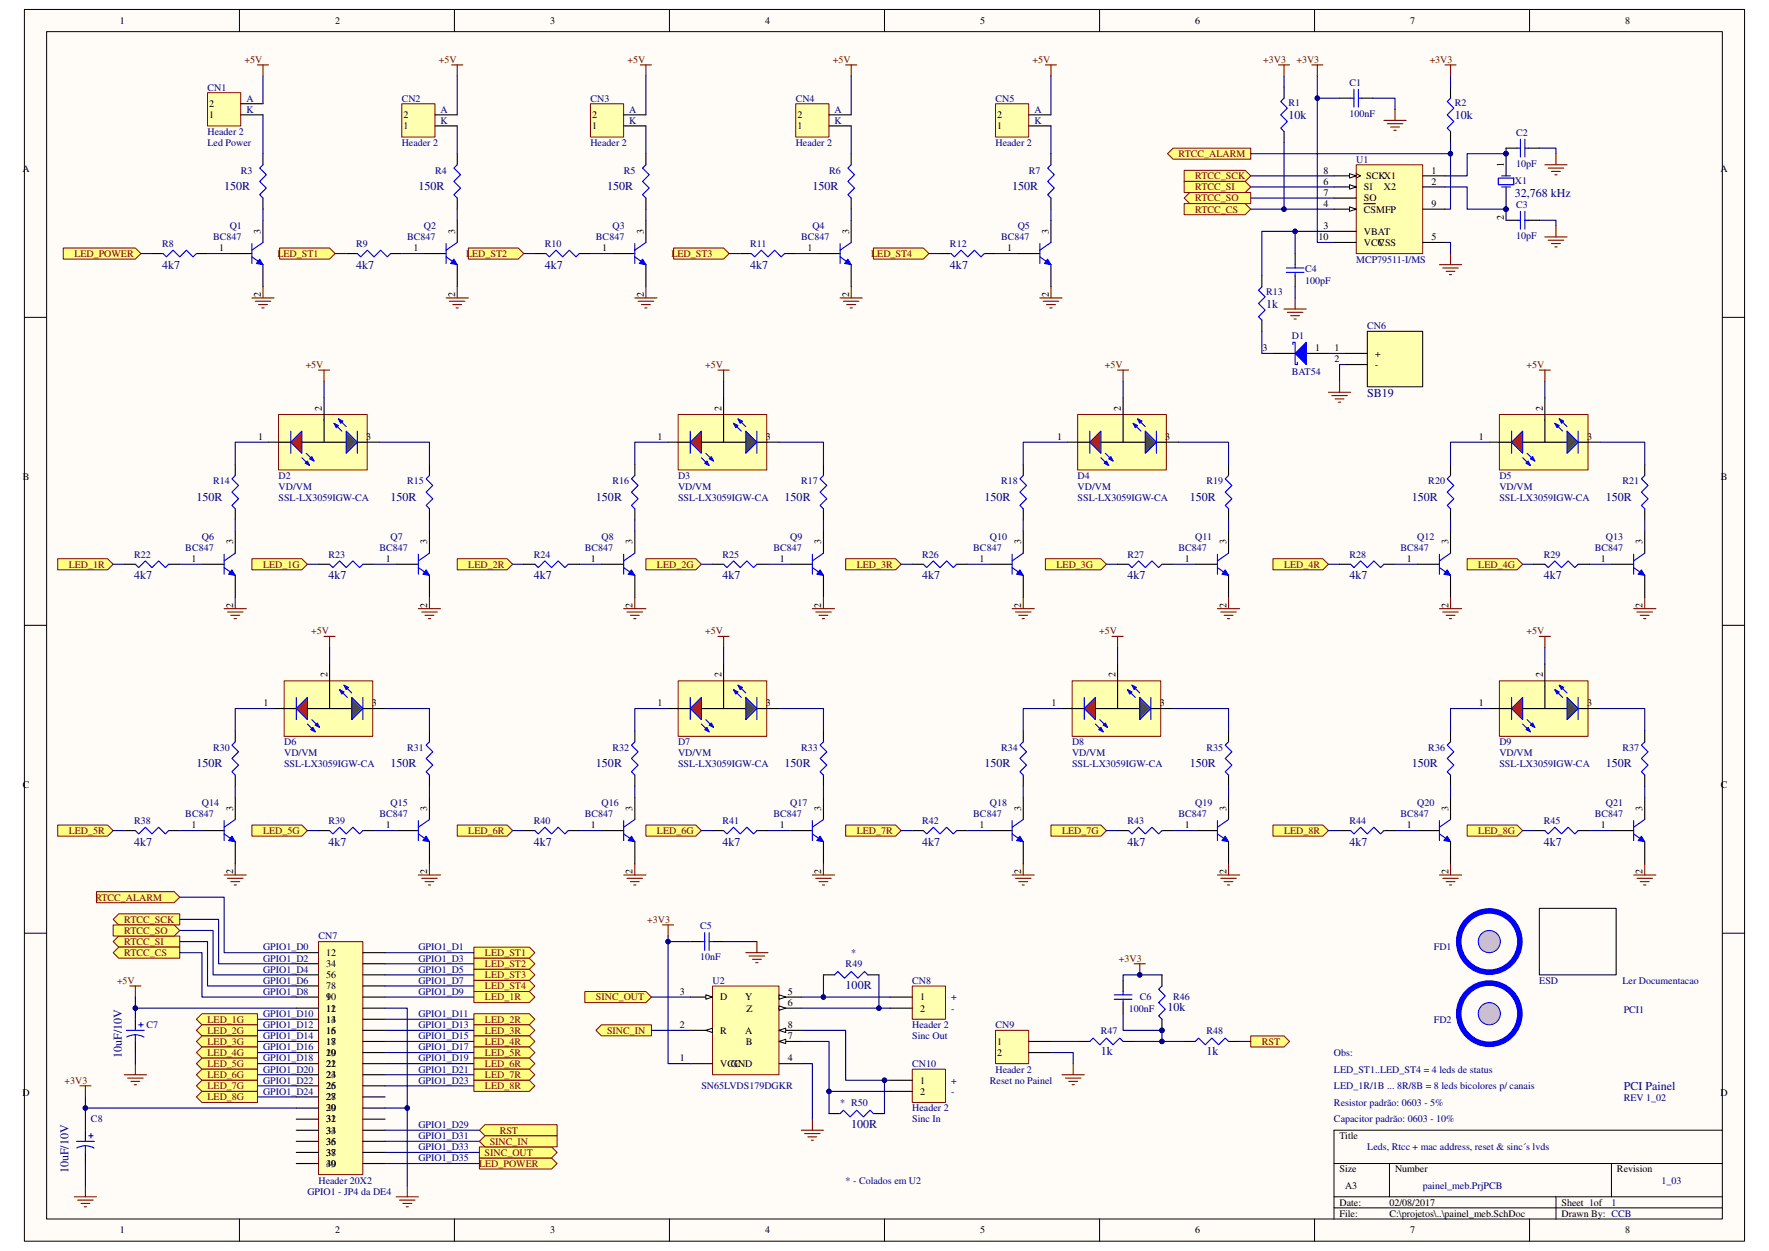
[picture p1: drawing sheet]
<svg xmlns="http://www.w3.org/2000/svg" width="297mm" height="210mm" viewBox="0 0 297 210" stroke-linecap="round" stroke-linejoin="round" font-family="sans-serif">
<defs><g id="words">
<g font-size="2" fill="#000080">
<text x="216.4" y="20">10k</text>
<text x="244.3" y="20">10k</text>
<text x="37.6" y="31.9">150R</text>
<text x="70.3" y="31.9">150R</text>
<text x="101.9" y="31.9">150R</text>
<text x="136.4" y="31.9">150R</text>
<text x="170" y="31.9">150R</text>
<text x="254.4" y="33">32,768 kHz</text>
<text x="27.2" y="45.1">4k7</text>
<text x="59.8" y="45.1">4k7</text>
<text x="91.5" y="45.1">4k7</text>
<text x="126" y="45.1">4k7</text>
<text x="159.5" y="45.1">4k7</text>
<text x="212.6" y="51.6">1k</text>
<text x="229.6" y="66.7">SB19</text>
<text x="33" y="84">150R</text>
<text x="65.6" y="84">150R</text>
<text x="100.1" y="84">150R</text>
<text x="131.8" y="84">150R</text>
<text x="165.3" y="84">150R</text>
<text x="199.8" y="84">150R</text>
<text x="237" y="84">150R</text>
<text x="269.7" y="84">150R</text>
<text x="22.5" y="97.3">4k7</text>
<text x="55.2" y="97.3">4k7</text>
<text x="89.6" y="97.3">4k7</text>
<text x="121.3" y="97.3">4k7</text>
<text x="154.9" y="97.3">4k7</text>
<text x="189.3" y="97.3">4k7</text>
<text x="226.6" y="97.3">4k7</text>
<text x="259.2" y="97.3">4k7</text>
<text x="33" y="128.7">150R</text>
<text x="65.6" y="128.7">150R</text>
<text x="100.1" y="128.7">150R</text>
<text x="131.8" y="128.7">150R</text>
<text x="165.3" y="128.7">150R</text>
<text x="199.8" y="128.7">150R</text>
<text x="237" y="128.7">150R</text>
<text x="269.7" y="128.7">150R</text>
<text x="22.5" y="142">4k7</text>
<text x="55.2" y="142">4k7</text>
<text x="89.6" y="142">4k7</text>
<text x="121.3" y="142">4k7</text>
<text x="154.9" y="142">4k7</text>
<text x="189.3" y="142">4k7</text>
<text x="226.6" y="142">4k7</text>
<text x="259.2" y="142">4k7</text>
<text x="142" y="166">100R</text>
<text x="196" y="169.7">10k</text>
<text x="20.4" y="177.6" transform="rotate(-90 20.4 177.6)">10uF/10V</text>
<text x="184.9" y="177.2">1k</text>
<text x="202.6" y="177.2">1k</text>
<text x="272.6" y="182.9">PCI Painel</text>
<text x="142.9" y="189.3">100R</text>
<text x="11.5" y="196.9" transform="rotate(-90 11.5 196.9)">10uF/10V</text>
</g>
<g font-size="1.7">
<text x="20.1" y="4">1</text>
<text x="56.3" y="4">2</text>
<text x="92.4" y="4">3</text>
<text x="128.5" y="4">4</text>
<text x="164.6" y="4">5</text>
<text x="200.7" y="4">6</text>
<text x="236.8" y="4">7</text>
<text x="272.9" y="4">8</text>
<text x="35.1" y="18">2</text>
<text x="35.1" y="19.8">1</text>
<text x="67.7" y="21.7">1</text>
<text x="67.7" y="19.8">2</text>
<text x="99.4" y="21.7">1</text>
<text x="99.4" y="19.8">2</text>
<text x="133.9" y="21.7">1</text>
<text x="133.9" y="19.8">2</text>
<text x="167.4" y="21.7">1</text>
<text x="167.4" y="19.8">2</text>
<text x="3.8" y="28.9">A</text>
<text x="222.2" y="29.2">8</text>
<text x="240.4" y="29.2">1</text>
<text x="252.5" y="28" transform="rotate(-90 252.5 28)">1</text>
<text x="288.9" y="28.9">A</text>
<text x="222.2" y="34.7">4</text>
<text x="222.2" y="31">6</text>
<text x="222.2" y="32.9">7</text>
<text x="229" y="35.7">CSMFP</text>
<text x="229" y="32">SI</text>
<text x="229" y="33.8">SO</text>
<text x="229.4" y="30.1">SCKX1</text>
<text x="232.4" y="32">X2</text>
<text x="240.4" y="31">2</text>
<text x="240.4" y="34.7">9</text>
<text x="43.8" y="39.2" transform="rotate(-90 43.8 39.2)">3</text>
<text x="76.4" y="39.2" transform="rotate(-90 76.4 39.2)">3</text>
<text x="108.1" y="39.2" transform="rotate(-90 108.1 39.2)">3</text>
<text x="142.6" y="39.2" transform="rotate(-90 142.6 39.2)">3</text>
<text x="176.1" y="39.2" transform="rotate(-90 176.1 39.2)">3</text>
<text x="221.4" y="40.3">10</text>
<text x="222.2" y="38.5">3</text>
<text x="229" y="39.4">VBAT</text>
<text x="229" y="41.3">VCC</text>
<text x="231.4" y="41.3">VSS</text>
<text x="240.4" y="40.3">5</text>
<text x="252.5" y="36.9" transform="rotate(-90 252.5 36.9)">2</text>
<text x="36.8" y="42.2">1</text>
<text x="69.4" y="42.2">1</text>
<text x="101.1" y="42.2">1</text>
<text x="135.6" y="42.2">1</text>
<text x="169.1" y="42.2">1</text>
<text x="43.8" y="49.9" transform="rotate(-90 43.8 49.9)">2</text>
<text x="76.4" y="49.9" transform="rotate(-90 76.4 49.9)">2</text>
<text x="108.1" y="49.9" transform="rotate(-90 108.1 49.9)">2</text>
<text x="142.6" y="49.9" transform="rotate(-90 142.6 49.9)">2</text>
<text x="176.1" y="49.9" transform="rotate(-90 176.1 49.9)">2</text>
<text x="212" y="59">3</text>
<text x="220.8" y="59">1</text>
<text x="224.1" y="59">1</text>
<text x="230.9" y="59.9">+</text>
<text x="224.1" y="60.8">2</text>
<text x="230.9" y="61.8">-</text>
<text x="54" y="69" transform="rotate(-90 54 69)">2</text>
<text x="121.1" y="69" transform="rotate(-90 121.1 69)">2</text>
<text x="188.2" y="69" transform="rotate(-90 188.2 69)">2</text>
<text x="259" y="69" transform="rotate(-90 259 69)">2</text>
<text x="43.3" y="73.9">1</text>
<text x="61.5" y="73.9">3</text>
<text x="110.4" y="73.9">1</text>
<text x="128.6" y="73.9">3</text>
<text x="177.5" y="73.9">1</text>
<text x="195.7" y="73.9">3</text>
<text x="248.3" y="73.9">1</text>
<text x="266.5" y="73.9">3</text>
<text x="3.8" y="80.6">B</text>
<text x="288.9" y="80.6">B</text>
<text x="32.1" y="94.4">1</text>
<text x="39.1" y="91.4" transform="rotate(-90 39.1 91.4)">3</text>
<text x="64.8" y="94.4">1</text>
<text x="71.8" y="91.4" transform="rotate(-90 71.8 91.4)">3</text>
<text x="99.2" y="94.4">1</text>
<text x="106.2" y="91.4" transform="rotate(-90 106.2 91.4)">3</text>
<text x="130.9" y="94.4">1</text>
<text x="137.9" y="91.4" transform="rotate(-90 137.9 91.4)">3</text>
<text x="164.5" y="94.4">1</text>
<text x="171.5" y="91.4" transform="rotate(-90 171.5 91.4)">3</text>
<text x="198.9" y="94.4">1</text>
<text x="205.9" y="91.4" transform="rotate(-90 205.9 91.4)">3</text>
<text x="236.2" y="94.4">1</text>
<text x="243.2" y="91.4" transform="rotate(-90 243.2 91.4)">3</text>
<text x="268.8" y="94.4">1</text>
<text x="275.8" y="91.4" transform="rotate(-90 275.8 91.4)">3</text>
<text x="39.1" y="102.1" transform="rotate(-90 39.1 102.1)">2</text>
<text x="71.8" y="102.1" transform="rotate(-90 71.8 102.1)">2</text>
<text x="106.2" y="102.1" transform="rotate(-90 106.2 102.1)">2</text>
<text x="137.9" y="102.1" transform="rotate(-90 137.9 102.1)">2</text>
<text x="171.5" y="102.1" transform="rotate(-90 171.5 102.1)">2</text>
<text x="205.9" y="102.1" transform="rotate(-90 205.9 102.1)">2</text>
<text x="243.2" y="102.1" transform="rotate(-90 243.2 102.1)">2</text>
<text x="275.8" y="102.1" transform="rotate(-90 275.8 102.1)">2</text>
<text x="55" y="113.7" transform="rotate(-90 55 113.7)">2</text>
<text x="121.1" y="113.7" transform="rotate(-90 121.1 113.7)">2</text>
<text x="187.3" y="113.7" transform="rotate(-90 187.3 113.7)">2</text>
<text x="259" y="113.7" transform="rotate(-90 259 113.7)">2</text>
<text x="44.3" y="118.6">1</text>
<text x="62.4" y="118.6">3</text>
<text x="110.4" y="118.6">1</text>
<text x="128.6" y="118.6">3</text>
<text x="176.6" y="118.6">1</text>
<text x="194.7" y="118.6">3</text>
<text x="248.3" y="118.6">1</text>
<text x="266.5" y="118.6">3</text>
<text x="3.8" y="132.3">C</text>
<text x="39.1" y="136.1" transform="rotate(-90 39.1 136.1)">3</text>
<text x="71.8" y="136.1" transform="rotate(-90 71.8 136.1)">3</text>
<text x="106.2" y="136.1" transform="rotate(-90 106.2 136.1)">3</text>
<text x="137.9" y="136.1" transform="rotate(-90 137.9 136.1)">3</text>
<text x="171.5" y="136.1" transform="rotate(-90 171.5 136.1)">3</text>
<text x="205.9" y="136.1" transform="rotate(-90 205.9 136.1)">3</text>
<text x="243.2" y="136.1" transform="rotate(-90 243.2 136.1)">3</text>
<text x="275.8" y="136.1" transform="rotate(-90 275.8 136.1)">3</text>
<text x="288.9" y="132.3">C</text>
<text x="32.1" y="139.1">1</text>
<text x="64.8" y="139.1">1</text>
<text x="99.2" y="139.1">1</text>
<text x="130.9" y="139.1">1</text>
<text x="164.5" y="139.1">1</text>
<text x="198.9" y="139.1">1</text>
<text x="236.2" y="139.1">1</text>
<text x="268.8" y="139.1">1</text>
<text x="39.1" y="146.8" transform="rotate(-90 39.1 146.8)">2</text>
<text x="71.8" y="146.8" transform="rotate(-90 71.8 146.8)">2</text>
<text x="106.2" y="146.8" transform="rotate(-90 106.2 146.8)">2</text>
<text x="137.9" y="146.8" transform="rotate(-90 137.9 146.8)">2</text>
<text x="171.5" y="146.8" transform="rotate(-90 171.5 146.8)">2</text>
<text x="205.9" y="146.8" transform="rotate(-90 205.9 146.8)">2</text>
<text x="243.2" y="146.8" transform="rotate(-90 243.2 146.8)">2</text>
<text x="275.8" y="146.8" transform="rotate(-90 275.8 146.8)">2</text>
<text x="54.8" y="160.5">12</text>
<text x="54.8" y="162.3">34</text>
<text x="54.8" y="164.2">56</text>
<text x="54.8" y="166.1">78</text>
<text x="54.8" y="167.9">9</text>
<text x="54.8" y="167.9">10</text>
<text x="114.1" y="167">3</text>
<text x="120.9" y="167.9">D</text>
<text x="125.1" y="167.9">Y</text>
<text x="132.3" y="167">5</text>
<text x="154.5" y="167.9">1</text>
<text x="54.8" y="169.8">11</text>
<text x="54.8" y="171.6">13</text>
<text x="54.8" y="173.5">15</text>
<text x="55.6" y="169.8">2</text>
<text x="55.6" y="171.6">4</text>
<text x="55.6" y="173.5">6</text>
<text x="114.1" y="172.6">2</text>
<text x="120.9" y="173.5">R</text>
<text x="125.1" y="173.5">A</text>
<text x="125.3" y="169.8">Z</text>
<text x="132.3" y="172.6">8</text>
<text x="132.3" y="168.9">6</text>
<text x="154.5" y="169.8">2</text>
<text x="54.8" y="175.4">17</text>
<text x="54.8" y="177.2">19</text>
<text x="54.8" y="179.1">21</text>
<text x="54.8" y="177.2">20</text>
<text x="55.6" y="175.4">8</text>
<text x="55.6" y="179.1">2</text>
<text x="114.1" y="178.2">1</text>
<text x="120.9" y="179.1">VCC</text>
<text x="122.7" y="179.1">GND</text>
<text x="125.2" y="175.4">B</text>
<text x="132.3" y="178.2">4</text>
<text x="132.3" y="174.4">7</text>
<text x="167.4" y="175.4">1</text>
<text x="167.4" y="177.2">2</text>
<text x="3.8" y="184">D</text>
<text x="54.8" y="181">23</text>
<text x="54.8" y="182.8">25</text>
<text x="54.8" y="184.7">27</text>
<text x="55.6" y="181">4</text>
<text x="55.6" y="182.8">6</text>
<text x="55.6" y="184.7">8</text>
<text x="154.5" y="181.9">1</text>
<text x="154.5" y="183.8">2</text>
<text x="288.9" y="184">D</text>
<text x="54.8" y="186.5">29</text>
<text x="54.8" y="188.4">31</text>
<text x="54.8" y="190.3">33</text>
<text x="54.8" y="186.5">30</text>
<text x="55.6" y="188.4">2</text>
<text x="55.6" y="190.3">4</text>
<text x="224.9" y="191.2">Title</text>
<text x="54.8" y="192.1">35</text>
<text x="54.8" y="194">37</text>
<text x="54.8" y="195.9">39</text>
<text x="54.8" y="195.9">40</text>
<text x="55.6" y="192.1">6</text>
<text x="55.6" y="194">8</text>
<text x="224.9" y="196.8">Size</text>
<text x="234.2" y="196.8">Number</text>
<text x="271.5" y="196.8">Revision</text>
<text x="224.9" y="202.4">Date:</text>
<text x="225.9" y="199.6">A3</text>
<text x="233.3" y="202.4">02/08/2017</text>
<text x="262.2" y="202.4">Sheet 1of</text>
<text x="20.1" y="207">1</text>
<text x="56.3" y="207">2</text>
<text x="92.4" y="207">3</text>
<text x="128.5" y="207">4</text>
<text x="164.6" y="207">5</text>
<text x="200.7" y="207">6</text>
<text x="224.9" y="204.2">File:</text>
<text x="233.3" y="204.2">C:\projetos\..\painel_meb.SchDoc</text>
<text x="236.8" y="207">7</text>
<text x="262.2" y="204.2">Drawn By: CCB</text>
<text x="272.9" y="207">8</text>
</g>
<g font-size="1.7" fill="#800000">
<text x="41.1" y="10.5">+5V</text>
<text x="73.7" y="10.5">+5V</text>
<text x="105.4" y="10.5">+5V</text>
<text x="139.9" y="10.5">+5V</text>
<text x="173.4" y="10.5">+5V</text>
<text x="212.1" y="10.5">+3V3</text>
<text x="217.7" y="10.5">+3V3</text>
<text x="240.1" y="10.5">+3V3</text>
<text x="197.9" y="26.4">RTCC_ALARM</text>
<text x="200.7" y="30.1">RTCC_SCK</text>
<text x="200.7" y="32">RTCC_SI</text>
<text x="200.7" y="33.8">RTCC_SO</text>
<text x="200.7" y="35.7">RTCC_CS</text>
<text x="12.5" y="43.1">LED_POWER</text>
<text x="46.6" y="43.1">LED_ST1</text>
<text x="78.3" y="43.1">LED_ST2</text>
<text x="112.7" y="43.1">LED_ST3</text>
<text x="146.3" y="43.1">LED_ST4</text>
<text x="51.3" y="61.8">+5V</text>
<text x="118.4" y="61.8">+5V</text>
<text x="185.5" y="61.8">+5V</text>
<text x="256.3" y="61.8">+5V</text>
<text x="11.6" y="95.3">LED_1R</text>
<text x="44.2" y="95.3">LED_1G</text>
<text x="78.6" y="95.3">LED_2R</text>
<text x="110.3" y="95.3">LED_2G</text>
<text x="143.9" y="95.3">LED_3R</text>
<text x="177.4" y="95.3">LED_3G</text>
<text x="215.6" y="95.3">LED_4R</text>
<text x="248.2" y="95.3">LED_4G</text>
<text x="52.3" y="106.5">+5V</text>
<text x="118.4" y="106.5">+5V</text>
<text x="184.6" y="106.5">+5V</text>
<text x="256.3" y="106.5">+5V</text>
<text x="11.6" y="140">LED_5R</text>
<text x="44.2" y="140">LED_5G</text>
<text x="78.6" y="140">LED_6R</text>
<text x="110.3" y="140">LED_6G</text>
<text x="143.9" y="140">LED_7R</text>
<text x="178.3" y="140">LED_7G</text>
<text x="215.6" y="140">LED_8R</text>
<text x="248.2" y="140">LED_8G</text>
<text x="16" y="151.2">RTCC_ALARM</text>
<text x="20.9" y="154.9">RTCC_SCK</text>
<text x="108.7" y="154.9">+3V3</text>
<text x="20.9" y="158.6">RTCC_SI</text>
<text x="20.9" y="156.7">RTCC_SO</text>
<text x="20.9" y="160.5">RTCC_CS</text>
<text x="81.4" y="160.5">LED_ST1</text>
<text x="187.9" y="161.4">+3V3</text>
<text x="19.6" y="165.1">+5V</text>
<text x="81.4" y="162.3">LED_ST2</text>
<text x="81.4" y="164.2">LED_ST3</text>
<text x="81.4" y="166.1">LED_ST4</text>
<text x="81.4" y="167.9">LED_1R</text>
<text x="100.1" y="167.9">SINC_OUT</text>
<text x="34.8" y="171.6">LED_1G</text>
<text x="34.8" y="173.5">LED_2G</text>
<text x="81.4" y="171.6">LED_2R</text>
<text x="81.4" y="173.5">LED_3R</text>
<text x="101.9" y="173.5">SINC_IN</text>
<text x="34.8" y="175.4">LED_3G</text>
<text x="34.8" y="177.2">LED_4G</text>
<text x="34.8" y="179.1">LED_5G</text>
<text x="81.4" y="175.4">LED_4R</text>
<text x="81.4" y="177.2">LED_5R</text>
<text x="81.4" y="179.1">LED_6R</text>
<text x="211.9" y="175.4">RST</text>
<text x="10.8" y="181.9">+3V3</text>
<text x="34.8" y="181">LED_6G</text>
<text x="34.8" y="182.8">LED_7G</text>
<text x="34.8" y="184.7">LED_8G</text>
<text x="81.4" y="181">LED_7R</text>
<text x="81.4" y="182.8">LED_8R</text>
<text x="83.9" y="190.3">RST</text>
<text x="80.4" y="195.9">LED_POWER</text>
<text x="81.4" y="194">SINC_OUT</text>
<text x="82.2" y="192.1">SINC_IN</text>
</g>
<g font-size="1.7" fill="#000080">
<text x="34.8" y="15.2">CN1</text>
<text x="41.4" y="17.1">A</text>
<text x="67.5" y="17.1">CN2</text>
<text x="99.1" y="17.1">CN3</text>
<text x="133.6" y="17.1">CN4</text>
<text x="167.2" y="17.1">CN5</text>
<text x="216.4" y="17.8">R1</text>
<text x="226.6" y="14.4">C1</text>
<text x="244.3" y="17.8">R2</text>
<text x="34.8" y="22.6">Header 2</text>
<text x="41.4" y="18.9">K</text>
<text x="74" y="18.9">A</text>
<text x="74" y="20.8">K</text>
<text x="105.7" y="18.9">A</text>
<text x="105.7" y="20.8">K</text>
<text x="140.1" y="18.9">A</text>
<text x="140.1" y="20.8">K</text>
<text x="173.7" y="18.9">A</text>
<text x="173.7" y="20.8">K</text>
<text x="226.6" y="19.7">100nF</text>
<text x="254.6" y="22.8">C2</text>
<text x="34.8" y="24.5">Led Power</text>
<text x="40.4" y="29.2">R3</text>
<text x="67.5" y="24.5">Header 2</text>
<text x="73" y="29.2">R4</text>
<text x="99.1" y="24.5">Header 2</text>
<text x="104.7" y="29.2">R5</text>
<text x="133.6" y="24.5">Header 2</text>
<text x="139.2" y="29.2">R6</text>
<text x="167.2" y="24.5">Header 2</text>
<text x="172.8" y="29.2">R7</text>
<text x="227.7" y="27.3">U1</text>
<text x="254.6" y="28">10pF</text>
<text x="254.4" y="30.8">X1</text>
<text x="254.6" y="34.9">C3</text>
<text x="27.2" y="41.5">R8</text>
<text x="35.8" y="40.3">BC847</text>
<text x="38.6" y="38.5">Q1</text>
<text x="59.8" y="41.5">R9</text>
<text x="68.4" y="40.3">BC847</text>
<text x="71.2" y="38.5">Q2</text>
<text x="91.5" y="41.5">R10</text>
<text x="100.1" y="40.3">BC847</text>
<text x="102.9" y="38.5">Q3</text>
<text x="126" y="41.5">R11</text>
<text x="134.5" y="40.3">BC847</text>
<text x="136.4" y="38.5">Q4</text>
<text x="159.5" y="41.5">R12</text>
<text x="168.1" y="40.3">BC847</text>
<text x="170.9" y="38.5">Q5</text>
<text x="254.6" y="40.1">10pF</text>
<text x="219.1" y="47.6">100pF</text>
<text x="219.1" y="45.7">C4</text>
<text x="227.7" y="44.1">MCP79511-I/MS</text>
<text x="212.6" y="49.5">R13</text>
<text x="216.9" y="56.9">D1</text>
<text x="229.6" y="55.2">CN6</text>
<text x="216.9" y="62.9">BAT54</text>
<text x="35.8" y="81.3">R14</text>
<text x="46.8" y="82.2">VD/VM</text>
<text x="46.8" y="80.4">D2</text>
<text x="68.4" y="81.3">R15</text>
<text x="102.9" y="81.3">R16</text>
<text x="113.9" y="82.2">VD/VM</text>
<text x="113.9" y="80.4">D3</text>
<text x="134.5" y="81.3">R17</text>
<text x="168.1" y="81.3">R18</text>
<text x="181" y="82.2">VD/VM</text>
<text x="181" y="80.4">D4</text>
<text x="202.6" y="81.3">R19</text>
<text x="239.8" y="81.3">R20</text>
<text x="251.8" y="82.2">VD/VM</text>
<text x="251.8" y="80.4">D5</text>
<text x="272.4" y="81.3">R21</text>
<text x="46.8" y="84.1">SSL-LX3059IGW-CA</text>
<text x="113.9" y="84.1">SSL-LX3059IGW-CA</text>
<text x="181" y="84.1">SSL-LX3059IGW-CA</text>
<text x="251.8" y="84.1">SSL-LX3059IGW-CA</text>
<text x="22.5" y="93.6">R22</text>
<text x="31.1" y="92.5">BC847</text>
<text x="33.9" y="90.6">Q6</text>
<text x="55.2" y="93.6">R23</text>
<text x="63.7" y="92.5">BC847</text>
<text x="65.6" y="90.6">Q7</text>
<text x="89.6" y="93.6">R24</text>
<text x="98.2" y="92.5">BC847</text>
<text x="101" y="90.6">Q8</text>
<text x="121.3" y="93.6">R25</text>
<text x="129.9" y="92.5">BC847</text>
<text x="132.7" y="90.6">Q9</text>
<text x="154.9" y="93.6">R26</text>
<text x="163.4" y="92.5">BC847</text>
<text x="166.2" y="90.6">Q10</text>
<text x="189.3" y="93.6">R27</text>
<text x="197.9" y="92.5">BC847</text>
<text x="200.7" y="90.6">Q11</text>
<text x="226.6" y="93.6">R28</text>
<text x="235.2" y="92.5">BC847</text>
<text x="238" y="90.6">Q12</text>
<text x="259.2" y="93.6">R29</text>
<text x="267.8" y="92.5">BC847</text>
<text x="269.7" y="90.6">Q13</text>
<text x="47.7" y="125.1">D6</text>
<text x="113.9" y="125.1">D7</text>
<text x="180" y="125.1">D8</text>
<text x="251.8" y="125.1">D9</text>
<text x="35.8" y="126">R30</text>
<text x="47.7" y="126.9">VD/VM</text>
<text x="47.7" y="128.8">SSL-LX3059IGW-CA</text>
<text x="68.4" y="126">R31</text>
<text x="102.9" y="126">R32</text>
<text x="113.9" y="126.9">VD/VM</text>
<text x="113.9" y="128.8">SSL-LX3059IGW-CA</text>
<text x="134.5" y="126">R33</text>
<text x="168.1" y="126">R34</text>
<text x="180" y="126.9">VD/VM</text>
<text x="180" y="128.8">SSL-LX3059IGW-CA</text>
<text x="202.6" y="126">R35</text>
<text x="239.8" y="126">R36</text>
<text x="251.8" y="126.9">VD/VM</text>
<text x="251.8" y="128.8">SSL-LX3059IGW-CA</text>
<text x="272.4" y="126">R37</text>
<text x="31.1" y="137.2">BC847</text>
<text x="33.9" y="135.3">Q14</text>
<text x="63.7" y="137.2">BC847</text>
<text x="65.6" y="135.3">Q15</text>
<text x="98.2" y="137.2">BC847</text>
<text x="101" y="135.3">Q16</text>
<text x="129.9" y="137.2">BC847</text>
<text x="132.7" y="135.3">Q17</text>
<text x="163.4" y="137.2">BC847</text>
<text x="166.2" y="135.3">Q18</text>
<text x="197.9" y="137.2">BC847</text>
<text x="200.7" y="135.3">Q19</text>
<text x="235.2" y="137.2">BC847</text>
<text x="238" y="135.3">Q20</text>
<text x="267.8" y="137.2">BC847</text>
<text x="269.7" y="135.3">Q21</text>
<text x="22.5" y="138.3">R38</text>
<text x="55.2" y="138.3">R39</text>
<text x="89.6" y="138.3">R40</text>
<text x="121.3" y="138.3">R41</text>
<text x="154.9" y="138.3">R42</text>
<text x="189.3" y="138.3">R43</text>
<text x="226.6" y="138.3">R44</text>
<text x="259.2" y="138.3">R45</text>
<text x="44.2" y="159.5">GPIO1_D0</text>
<text x="44.2" y="161.4">GPIO1_D2</text>
<text x="53.5" y="157.7">CN7</text>
<text x="70.3" y="159.5">GPIO1_D1</text>
<text x="70.3" y="161.4">GPIO1_D3</text>
<text x="117.6" y="161.2">10nF</text>
<text x="117.6" y="156">C5</text>
<text x="142.9" y="160.5">*</text>
<text x="240.8" y="159.5">FD1</text>
<text x="44.2" y="163.3">GPIO1_D4</text>
<text x="44.2" y="165.1">GPIO1_D6</text>
<text x="44.2" y="167">GPIO1_D8</text>
<text x="70.3" y="163.3">GPIO1_D5</text>
<text x="70.3" y="165.1">GPIO1_D7</text>
<text x="70.3" y="167">GPIO1_D9</text>
<text x="119.6" y="165.1">U2</text>
<text x="142" y="162.3">R49</text>
<text x="153.2" y="165.1">CN8</text>
<text x="159.7" y="167.9">+</text>
<text x="191.4" y="167.9">C6</text>
<text x="197" y="167.9">R46</text>
<text x="258.5" y="165.1">ESD</text>
<text x="272.4" y="165.1">Ler Documentacao</text>
<text x="24.6" y="172.6">C7</text>
<text x="44.2" y="170.7">GPIO1_D10</text>
<text x="44.2" y="172.6">GPIO1_D12</text>
<text x="70.3" y="170.7">GPIO1_D11</text>
<text x="70.3" y="172.6">GPIO1_D13</text>
<text x="153.2" y="172.6">Header 2</text>
<text x="159.7" y="169.8">-</text>
<text x="167.2" y="172.6">CN9</text>
<text x="184.9" y="173.5">R47</text>
<text x="189.5" y="169.8">100nF</text>
<text x="202.6" y="173.5">R48</text>
<text x="240.8" y="171.6">FD2</text>
<text x="272.6" y="170.1">PCI1</text>
<text x="44.2" y="174.4">GPIO1_D14</text>
<text x="44.2" y="176.3">GPIO1_D16</text>
<text x="44.2" y="178.2">GPIO1_D18</text>
<text x="70.3" y="174.4">GPIO1_D15</text>
<text x="70.3" y="176.3">GPIO1_D17</text>
<text x="70.3" y="178.2">GPIO1_D19</text>
<text x="153.2" y="174.4">Sinc Out</text>
<text x="153.2" y="179.1">CN10</text>
<text x="224" y="177.2">Obs:</text>
<text x="44.2" y="180">GPIO1_D20</text>
<text x="44.2" y="181.9">GPIO1_D22</text>
<text x="44.2" y="183.8">GPIO1_D24</text>
<text x="70.3" y="180">GPIO1_D21</text>
<text x="70.3" y="181.9">GPIO1_D23</text>
<text x="117.8" y="182.8">SN65LVDS179DGKR</text>
<text x="141.1" y="185.6">* R50</text>
<text x="159.7" y="183.8">-</text>
<text x="159.7" y="181.9">+</text>
<text x="166.2" y="181.9">Reset no Painel</text>
<text x="167.2" y="180">Header 2</text>
<text x="224" y="185.6">Resistor padrão: 0603 - 5%</text>
<text x="224" y="180">LED_ST1..LED_ST4 = 4 leds de status</text>
<text x="224" y="182.8">LED_1R/1B ... 8R/8B = 8 leds bicolores p/ canais</text>
<text x="272.6" y="184.9">REV 1_02</text>
<text x="15.3" y="188.4">C8</text>
<text x="70.3" y="191.2">GPIO1_D31</text>
<text x="70.3" y="189.3">GPIO1_D29</text>
<text x="153.2" y="186.5">Header 2</text>
<text x="153.2" y="188.4">Sinc In</text>
<text x="224" y="188.4">Capacitor padrão: 0603 - 10%</text>
<text x="70.3" y="194.9">GPIO1_D35</text>
<text x="70.3" y="193.1">GPIO1_D33</text>
<text x="229.6" y="193.1">Leds, Rtcc + mac address, reset &amp; sinc´s lvds</text>
<text x="51.6" y="200.5">GPIO1 - JP4 da DE4</text>
<text x="53.5" y="198.7">Header 20X2</text>
<text x="142" y="198.7">* - Colados em U2</text>
<text x="238.9" y="199.6">painel_meb.PrjPCB</text>
<text x="270.6" y="202.4">1</text>
<text x="279" y="198.7">1_03</text>
</g>
</g></defs>
<path d="M4.1 1.6h288.8v206.7h-288.8z" fill="#fffcf8"/>
<path d="M4.1 1.6h288.8v206.7h-288.8z" fill="none" stroke="#000" stroke-width=".17"/>
<path d="M7.8 5.3h281.4v199.3h-281.4z" fill="#fffcf8"/>
<g fill="none" stroke="#000" stroke-width=".17">
<path d="M7.8 5.3h281.4v199.3h-281.4zM40.2 1.6v3.7M76.3 1.6v3.7M112.4 1.6v3.7M148.5 1.6v3.7M184.6 1.6v3.7M220.7 1.6v3.7M256.8 1.6v3.7M4.1 53.3h3.7M289.2 53.3h3.7M4.1 105h3.7M289.2 105h3.7"/>
<path d="M4.1 156.6h3.7M289.2 156.6h3.7M224 195.3h65.2M233.3 195.3v5.6M270.6 195.3v5.6M289.2 189.7h-65.2v14.9M40.2 204.6v3.7M76.3 204.6v3.7M112.4 204.6v3.7M148.5 204.6v3.7M184.6 204.6v3.7M220.7 204.6v3.7"/>
<path d="M224 200.9h65.2M224 202.7h65.2M256.8 204.6v3.7M261.3 200.9v3.7"/>
</g>
<path d="M22.7 178.5v1.9M20.9 180.4h3.7M21.4 181h2.6M22 181.5h1.5M22.5 182.1h.4" fill="none" stroke="#800000" stroke-width=".19"/>
<path d="M53.5 158.1h7.4v39.1h-7.4z" fill="#ffffb0"/>
<path d="M53.5 158.1h7.4v39.1h-7.4z" fill="none" stroke="#800000" stroke-width=".17"/>
<g fill="none" stroke="#000" stroke-width=".19">
<path d="M108.5 37v3.7M102.9 42.6h3.7M108.5 44.4v3.7M49.8 159.9h3.7M60.9 159.9h3.8M22.7 171.1v1.8M22.7 174.8v1.9M49.8 161.8h3.7M49.8 163.6h3.7M49.8 165.5h3.7M49.8 167.4h3.7M49.8 169.2h3.7"/>
<path d="M49.8 171.1h3.7M49.8 172.9h3.7M49.8 174.8h3.7M49.8 176.7h3.7M49.8 178.5h3.7M60.9 161.8h3.8M60.9 163.6h3.8M60.9 165.5h3.8M60.9 167.4h3.8M60.9 169.2h3.8M60.9 171.1h3.8M60.9 172.9h3.8"/>
<path d="M60.9 174.8h3.8M60.9 176.7h3.8M60.9 178.5h3.8M49.8 180.4h3.7M49.8 182.3h3.7M49.8 184.1h3.7M49.8 186h3.7M49.8 187.8h3.7M49.8 189.7h3.7M49.8 191.6h3.7M49.8 193.4h3.7M49.8 195.3h3.7"/>
<path d="M60.9 180.4h3.8M60.9 182.3h3.8M60.9 184.1h3.8M60.9 186h3.8M60.9 187.8h3.8M60.9 189.7h3.8M60.9 191.6h3.8M60.9 193.4h3.8M60.9 195.3h3.8"/>
</g>
<path d="M21.8 165.5h1.9M22.7 165.5v1.9M13.4 182.3h1.9M14.3 182.3v1.8" fill="none" stroke="#800000" stroke-width=".19"/>
<path d="M106.6 43.1l1.9 1.3M106.6 40.9v3.3M108.5 40.7l-1.9 1.3M21.2 172.9h3M22.7 173.7l.8 .1 .7 .3M22.7 173.7l-.7 .1-.7 .3M22.7 173.7v1.1M23.3 172h.7M23.7 171.6v.8" fill="none" stroke="#00f" stroke-width=".19"/>
<path d="M107.9 43.5l.6 .9-1.2-.2z" fill="#00f"/>
<path d="M107.9 43.5l.6 .9-1.2-.2z" fill="none" stroke="#00f" stroke-width=".17"/>
<path d="M22.7 176.7v1.8M14.3 186v3.7" fill="none" stroke="#000080" stroke-width=".19"/>
<path d="M14.3 199v1.9M12.5 200.9h3.7M13 201.4h2.6M13.6 202h1.5M14.2 202.6h.3" fill="none" stroke="#800000" stroke-width=".19"/>
<path d="M14.3 189.7v1.9M14.3 193.4v1.9" fill="none" stroke="#000" stroke-width=".19"/>
<path d="M12.9 191.6h2.9M14.3 192.3l.8 .1 .7 .3M14.3 192.3l-.7 .1-.7 .3M14.3 192.3v1.1M14.9 190.6h.7M15.3 190.3v.7" fill="none" stroke="#00f" stroke-width=".19"/>
<circle cx="14.3" cy="186" r=".37" fill="#000080"/>
<circle cx="14.3" cy="186" r=".37" fill="none" stroke="#000080" stroke-width=".17"/>
<path d="M68.4 199v1.9M66.5 200.9h3.7M67.1 201.4h2.6M67.6 202h1.5M68.2 202.6h.4" fill="none" stroke="#800000" stroke-width=".19"/>
<path d="M64.7 169.2h3.7v29.8" fill="none" stroke="#000080" stroke-width=".19"/>
<circle cx="68.4" cy="186" r=".37" fill="#000080"/>
<circle cx="68.4" cy="186" r=".37" fill="none" stroke="#000080" stroke-width=".17"/>
<path d="M64.7 186h3.7" fill="none" stroke="#000080" stroke-width=".19"/>
<circle cx="68.4" cy="186" r=".37" fill="#000080"/>
<circle cx="68.4" cy="186" r=".37" fill="none" stroke="#000080" stroke-width=".17"/>
<path d="M81.4 188.8h12.1v1.8h-12.1l-.9-.9z" fill-rule="evenodd" fill="#ffff80"/>
<path d="M81.4 188.8h12.1v1.8h-12.1l-.9-.9z" fill="none" stroke="#800000" stroke-width=".17"/>
<path d="M64.7 189.7h15.8" fill="none" stroke="#000080" stroke-width=".19"/>
<path d="M108.5 25.8v1.9M108.5 33.2v1.9" fill="none" stroke="#000" stroke-width=".19"/>
<path d="M108.5 27.7l-.6 .5 1.1 1.1-1.1 1.2 1.1 1.1-1.1 1.1 .6 .5" fill="none" stroke="#00f" stroke-width=".19"/>
<path d="M107.5 10.9h1.9M108.5 10.9v1.9M106.6 50h3.7M107.1 50.6h2.7M107.7 51.1h1.5M108.3 51.7h.3M108.5 48.1v1.9" fill="none" stroke="#800000" stroke-width=".19"/>
<path d="M78.6 41.6h8.4l1 1-1 .9h-8.4z" fill-rule="evenodd" fill="#ffff80"/>
<path d="M78.6 41.6h8.4l1 1-1 .9h-8.4z" fill="none" stroke="#800000" stroke-width=".17"/>
<path d="M142.9 37v3.7M89.8 42.6h1.9M97.3 42.6h1.8M137.3 42.6h3.8M142.9 44.4v3.7" fill="none" stroke="#000" stroke-width=".19"/>
<path d="M91.7 42.6l.5 .5 1.2-1.1 1.1 1.1 1.1-1.1 1.1 1.1 .6-.5M141.1 43.1l1.8 1.3M141.1 40.9v3.3M142.9 40.7l-1.8 1.3" fill="none" stroke="#00f" stroke-width=".19"/>
<path d="M108.5 35.1v1.9M88 42.6h1.8M99.1 42.6h3.8" fill="none" stroke="#000080" stroke-width=".19"/>
<path d="M142.4 43.5l.5 .9-1.1-.2z" fill="#00f"/>
<path d="M142.4 43.5l.5 .9-1.1-.2z" fill="none" stroke="#00f" stroke-width=".17"/>
<path d="M142.9 25.8v1.9M142.9 33.2v1.9" fill="none" stroke="#000" stroke-width=".19"/>
<path d="M142.9 27.7l-.5 .5 1.1 1.1-1.1 1.2 1.1 1.1-1.1 1.1 .5 .5" fill="none" stroke="#00f" stroke-width=".19"/>
<path d="M142 10.9h1.9M142.9 10.9v1.9M141.1 50h3.7M141.6 50.6h2.6M142.2 51.1h1.5M142.7 51.7h.4M142.9 48.1v1.9" fill="none" stroke="#800000" stroke-width=".19"/>
<path d="M113.1 41.6h8.4l.9 1-.9 .9h-8.4z" fill-rule="evenodd" fill="#ffff80"/>
<path d="M113.1 41.6h8.4l.9 1-.9 .9h-8.4z" fill="none" stroke="#800000" stroke-width=".17"/>
<path d="M176.5 37v3.7M124.3 42.6h1.9M131.7 42.6h1.9M170.9 42.6h3.7M176.5 44.4v3.7" fill="none" stroke="#000" stroke-width=".19"/>
<path d="M126.2 42.6l.5 .5 1.1-1.1 1.2 1.1 1.1-1.1 1.1 1.1 .5-.5M174.6 43.1l1.9 1.3M174.6 40.9v3.3M176.5 40.7l-1.9 1.3" fill="none" stroke="#00f" stroke-width=".19"/>
<path d="M142.9 35.1v1.9M122.4 42.6h1.9M133.6 42.6h3.7" fill="none" stroke="#000080" stroke-width=".19"/>
<path d="M175.9 43.5l.6 .9-1.1-.2z" fill="#00f"/>
<path d="M175.9 43.5l.6 .9-1.1-.2z" fill="none" stroke="#00f" stroke-width=".17"/>
<path d="M176.5 25.8v1.9M176.5 33.2v1.9" fill="none" stroke="#000" stroke-width=".19"/>
<path d="M176.5 27.7l-.6 .5 1.1 1.1-1.1 1.2 1.1 1.1-1.1 1.1 .6 .5" fill="none" stroke="#00f" stroke-width=".19"/>
<path d="M175.5 10.9h1.9M176.5 10.9v1.9M174.6 50h3.7M175.2 50.6h2.6M175.7 51.1h1.5M176.3 51.7h.4M176.5 48.1v1.9" fill="none" stroke="#800000" stroke-width=".19"/>
<path d="M146.7 41.6h8.3l1 1-1 .9h-8.3z" fill-rule="evenodd" fill="#ffff80"/>
<path d="M146.7 41.6h8.3l1 1-1 .9h-8.3z" fill="none" stroke="#800000" stroke-width=".17"/>
<path d="M157.8 42.6h1.9M165.3 42.6h1.9M33.9 94.7h3.7M39.5 89.1v3.8M39.5 96.6v3.7" fill="none" stroke="#000" stroke-width=".19"/>
<path d="M159.7 42.6l.6 .5 1.1-1.1 1.1 1.1 1.1-1.1 1.1 1.1 .6-.5M37.6 95.3l1.9 1.3M37.6 93v3.4M39.5 92.9l-1.9 1.2" fill="none" stroke="#00f" stroke-width=".19"/>
<path d="M176.5 35.1v1.9M156 42.6h1.8M167.2 42.6h3.7" fill="none" stroke="#000080" stroke-width=".19"/>
<path d="M38.9 95.6l.6 1-1.1-.2z" fill="#00f"/>
<path d="M38.9 95.6l.6 1-1.1-.2z" fill="none" stroke="#00f" stroke-width=".17"/>
<path d="M39.5 77.9v1.9M39.5 85.4v1.9" fill="none" stroke="#000" stroke-width=".19"/>
<path d="M39.5 79.8l-.6 .6 1.2 1.1-1.2 1.1 1.2 1.1-1.2 1.1 .6 .6" fill="none" stroke="#00f" stroke-width=".19"/>
<path d="M53.5 62.1h1.8M54.4 62.1v1.9M37.6 102.2h3.8M38.2 102.7h2.6M38.8 103.3h1.4M39.3 103.8h.4M39.5 100.3v1.9" fill="none" stroke="#800000" stroke-width=".19"/>
<path d="M9.7 93.8h8.4l.9 .9-.9 .9h-8.4z" fill-rule="evenodd" fill="#ffff80"/>
<path d="M9.7 93.8h8.4l.9 .9-.9 .9h-8.4z" fill="none" stroke="#800000" stroke-width=".17"/>
<path d="M76.8 37v3.7M71.2 42.6h3.7M76.8 44.4v3.7M20.9 94.7h1.8M28.3 94.7h1.9" fill="none" stroke="#000" stroke-width=".19"/>
<path d="M74.9 43.1l1.9 1.3M74.9 40.9v3.3M76.8 40.7l-1.9 1.3M22.7 94.7l.6 .6 1.1-1.2 1.1 1.2 1.1-1.2 1.2 1.2 .5-.6" fill="none" stroke="#00f" stroke-width=".19"/>
<path d="M19 94.7h1.9M30.2 94.7h3.7M39.5 87.3v1.8" fill="none" stroke="#000080" stroke-width=".19"/>
<path d="M76.2 43.5l.6 .9-1.1-.2z" fill="#00f"/>
<path d="M76.2 43.5l.6 .9-1.1-.2z" fill="none" stroke="#00f" stroke-width=".17"/>
<path d="M76.8 25.8v1.9M76.8 33.2v1.9" fill="none" stroke="#000" stroke-width=".19"/>
<path d="M76.8 27.7l-.6 .5 1.1 1.1-1.1 1.2 1.1 1.1-1.1 1.1 .6 .5" fill="none" stroke="#00f" stroke-width=".19"/>
<path d="M75.8 10.9h1.9M76.8 10.9v1.9M74.9 50h3.7M75.5 50.6h2.6M76 51.1h1.5M76.6 51.7h.4M76.8 48.1v1.9" fill="none" stroke="#800000" stroke-width=".19"/>
<path d="M47 41.6h8.3l1 1-1 .9h-8.3z" fill-rule="evenodd" fill="#ffff80"/>
<path d="M47 41.6h8.3l1 1-1 .9h-8.3z" fill="none" stroke="#800000" stroke-width=".17"/>
<path d="M58.1 42.6h1.9M65.6 42.6h1.9M101 94.7h3.7M106.6 89.1v3.8M106.6 96.6v3.7" fill="none" stroke="#000" stroke-width=".19"/>
<path d="M60 42.6l.6 .5 1.1-1.1 1.1 1.1 1.1-1.1 1.1 1.1 .6-.5M104.7 95.3l1.9 1.3M104.7 93v3.4M106.6 92.9l-1.9 1.2" fill="none" stroke="#00f" stroke-width=".19"/>
<path d="M76.8 35.1v1.9M56.3 42.6h1.8M67.5 42.6h3.7" fill="none" stroke="#000080" stroke-width=".19"/>
<path d="M106 95.6l.6 1-1.1-.2z" fill="#00f"/>
<path d="M106 95.6l.6 1-1.1-.2z" fill="none" stroke="#00f" stroke-width=".17"/>
<path d="M106.6 77.9v1.9M106.6 85.4v1.9" fill="none" stroke="#000" stroke-width=".19"/>
<path d="M106.6 79.8l-.6 .6 1.1 1.1-1.1 1.1 1.1 1.1-1.1 1.1 .6 .6" fill="none" stroke="#00f" stroke-width=".19"/>
<path d="M104.7 102.2h3.8M105.3 102.7h2.6M105.8 103.3h1.5M106.4 103.8h.4M106.6 100.3v1.9" fill="none" stroke="#800000" stroke-width=".19"/>
<path d="M76.8 93.8h8.4l.9 .9-.9 .9h-8.4z" fill-rule="evenodd" fill="#ffff80"/>
<path d="M76.8 93.8h8.4l.9 .9-.9 .9h-8.4z" fill="none" stroke="#800000" stroke-width=".17"/>
<path d="M88 94.7h1.8M95.4 94.7h1.9M132.7 94.7h3.7M138.3 89.1v3.8M138.3 96.6v3.7" fill="none" stroke="#000" stroke-width=".19"/>
<path d="M89.8 94.7l.6 .6 1.1-1.2 1.1 1.2 1.1-1.2 1.2 1.2 .5-.6M136.4 95.3l1.9 1.3M136.4 93v3.4M138.3 92.9l-1.9 1.2" fill="none" stroke="#00f" stroke-width=".19"/>
<path d="M86.1 94.7h1.9M97.3 94.7h3.7M106.6 87.3v1.8" fill="none" stroke="#000080" stroke-width=".19"/>
<path d="M137.7 95.6l.6 1-1.2-.2z" fill="#00f"/>
<path d="M137.7 95.6l.6 1-1.2-.2z" fill="none" stroke="#00f" stroke-width=".17"/>
<path d="M138.3 77.9v1.9M138.3 85.4v1.9" fill="none" stroke="#000" stroke-width=".19"/>
<path d="M138.3 79.8l-.6 .6 1.1 1.1-1.1 1.1 1.1 1.1-1.1 1.1 .6 .6" fill="none" stroke="#00f" stroke-width=".19"/>
<path d="M136.4 102.2h3.7M137 102.7h2.6M137.5 103.3h1.5M138.1 103.8h.4M138.3 100.3v1.9" fill="none" stroke="#800000" stroke-width=".19"/>
<path d="M108.5 93.8h8.3l1 .9-1 .9h-8.3z" fill-rule="evenodd" fill="#ffff80"/>
<path d="M108.5 93.8h8.3l1 .9-1 .9h-8.3z" fill="none" stroke="#800000" stroke-width=".17"/>
<path d="M119.6 94.7h1.9M127.1 94.7h1.9M166.2 94.7h3.8M171.8 89.1v3.8M171.8 96.6v3.7" fill="none" stroke="#000" stroke-width=".19"/>
<path d="M121.5 94.7l.6 .6 1.1-1.2 1.1 1.2 1.1-1.2 1.1 1.2 .6-.6M170 95.3l1.8 1.3M170 93v3.4M171.8 92.9l-1.8 1.2" fill="none" stroke="#00f" stroke-width=".19"/>
<path d="M117.8 94.7h1.8M129 94.7h3.7M138.3 87.3v1.8" fill="none" stroke="#000080" stroke-width=".19"/>
<path d="M171.3 95.6l.5 1-1.1-.2z" fill="#00f"/>
<path d="M171.3 95.6l.5 1-1.1-.2z" fill="none" stroke="#00f" stroke-width=".17"/>
<path d="M171.8 77.9v1.9M171.8 85.4v1.9" fill="none" stroke="#000" stroke-width=".19"/>
<path d="M171.8 79.8l-.5 .6 1.1 1.1-1.1 1.1 1.1 1.1-1.1 1.1 .5 .6" fill="none" stroke="#00f" stroke-width=".19"/>
<path d="M170 102.2h3.7M170.5 102.7h2.6M171.1 103.3h1.5M171.6 103.8h.4M171.8 100.3v1.9" fill="none" stroke="#800000" stroke-width=".19"/>
<path d="M142 93.8h8.4l.9 .9-.9 .9h-8.4z" fill-rule="evenodd" fill="#ffff80"/>
<path d="M142 93.8h8.4l.9 .9-.9 .9h-8.4z" fill="none" stroke="#800000" stroke-width=".17"/>
<path d="M153.2 94.7h1.8M160.6 94.7h1.9M200.7 94.7h3.7M206.3 89.1v3.8M206.3 96.6v3.7" fill="none" stroke="#000" stroke-width=".19"/>
<path d="M155 94.7l.6 .6 1.1-1.2 1.1 1.2 1.2-1.2 1.1 1.2 .5-.6M204.4 95.3l1.9 1.3M204.4 93v3.4M206.3 92.9l-1.9 1.2" fill="none" stroke="#00f" stroke-width=".19"/>
<path d="M151.3 94.7h1.9M162.5 94.7h3.7M171.8 87.3v1.8" fill="none" stroke="#000080" stroke-width=".19"/>
<path d="M205.7 95.6l.6 1-1.1-.2z" fill="#00f"/>
<path d="M205.7 95.6l.6 1-1.1-.2z" fill="none" stroke="#00f" stroke-width=".17"/>
<path d="M206.3 77.9v1.9M206.3 85.4v1.9" fill="none" stroke="#000" stroke-width=".19"/>
<path d="M206.3 79.8l-.6 .6 1.2 1.1-1.2 1.1 1.2 1.1-1.2 1.1 .6 .6" fill="none" stroke="#00f" stroke-width=".19"/>
<path d="M204.4 102.2h3.7M205 102.7h2.6M205.5 103.3h1.5M206.1 103.8h.4M206.3 100.3v1.9" fill="none" stroke="#800000" stroke-width=".19"/>
<path d="M175.5 93.8h9.4l.9 .9-.9 .9h-9.4z" fill-rule="evenodd" fill="#ffff80"/>
<path d="M175.5 93.8h9.4l.9 .9-.9 .9h-9.4z" fill="none" stroke="#800000" stroke-width=".17"/>
<path d="M66.5 94.7h3.7M72.1 89.1v3.8M72.1 96.6v3.7M187.7 94.7h1.8M195.1 94.7h1.9" fill="none" stroke="#000" stroke-width=".19"/>
<path d="M70.2 95.3l1.9 1.3M70.2 93v3.4M72.1 92.9l-1.9 1.2M189.5 94.7l.6 .6 1.1-1.2 1.1 1.2 1.1-1.2 1.1 1.2 .6-.6" fill="none" stroke="#00f" stroke-width=".19"/>
<path d="M185.8 94.7h1.9M197 94.7h3.7M206.3 87.3v1.8" fill="none" stroke="#000080" stroke-width=".19"/>
<path d="M71.6 95.6l.5 1-1.1-.2z" fill="#00f"/>
<path d="M71.6 95.6l.5 1-1.1-.2z" fill="none" stroke="#00f" stroke-width=".17"/>
<path d="M72.1 77.9v1.9M72.1 85.4v1.9" fill="none" stroke="#000" stroke-width=".19"/>
<path d="M72.1 79.8l-.5 .6 1.1 1.1-1.1 1.1 1.1 1.1-1.1 1.1 .5 .6" fill="none" stroke="#00f" stroke-width=".19"/>
<path d="M70.2 102.2h3.8M70.8 102.7h2.6M71.4 103.3h1.5M71.9 103.8h.4M72.1 100.3v1.9" fill="none" stroke="#800000" stroke-width=".19"/>
<path d="M42.3 93.8h8.4l.9 .9-.9 .9h-8.4z" fill-rule="evenodd" fill="#ffff80"/>
<path d="M42.3 93.8h8.4l.9 .9-.9 .9h-8.4z" fill="none" stroke="#800000" stroke-width=".17"/>
<path d="M53.5 94.7h1.8M60.9 94.7h1.9M270.6 94.7h3.7M276.2 89.1v3.8M276.2 96.6v3.7" fill="none" stroke="#000" stroke-width=".19"/>
<path d="M55.3 94.7l.6 .6 1.1-1.2 1.1 1.2 1.2-1.2 1.1 1.2 .5-.6M274.3 95.3l1.9 1.3M274.3 93v3.4M276.2 92.9l-1.9 1.2" fill="none" stroke="#00f" stroke-width=".19"/>
<path d="M51.6 94.7h1.9M62.8 94.7h3.7M72.1 87.3v1.8" fill="none" stroke="#000080" stroke-width=".19"/>
<path d="M275.6 95.6l.6 1-1.1-.2z" fill="#00f"/>
<path d="M275.6 95.6l.6 1-1.1-.2z" fill="none" stroke="#00f" stroke-width=".17"/>
<path d="M276.2 77.9v1.9M276.2 85.4v1.9" fill="none" stroke="#000" stroke-width=".19"/>
<path d="M276.2 79.8l-.6 .6 1.1 1.1-1.1 1.1 1.1 1.1-1.1 1.1 .6 .6" fill="none" stroke="#00f" stroke-width=".19"/>
<path d="M274.3 102.2h3.7M274.9 102.7h2.6M275.4 103.3h1.5M276 103.8h.4M276.2 100.3v1.9" fill="none" stroke="#800000" stroke-width=".19"/>
<path d="M246.4 93.8h8.3l1 .9-1 .9h-8.3z" fill-rule="evenodd" fill="#ffff80"/>
<path d="M246.4 93.8h8.3l1 .9-1 .9h-8.3z" fill="none" stroke="#800000" stroke-width=".17"/>
<path d="M238 94.7h3.7M243.6 89.1v3.8M243.6 96.6v3.7M257.5 94.7h1.9M265 94.7h1.9" fill="none" stroke="#000" stroke-width=".19"/>
<path d="M241.7 95.3l1.9 1.3M241.7 93v3.4M243.6 92.9l-1.9 1.2M259.4 94.7l.6 .6 1.1-1.2 1.1 1.2 1.1-1.2 1.1 1.2 .6-.6" fill="none" stroke="#00f" stroke-width=".19"/>
<path d="M255.7 94.7h1.8M266.9 94.7h3.7M276.2 87.3v1.8" fill="none" stroke="#000080" stroke-width=".19"/>
<path d="M243 95.6l.6 1-1.2-.2z" fill="#00f"/>
<path d="M243 95.6l.6 1-1.2-.2z" fill="none" stroke="#00f" stroke-width=".17"/>
<path d="M243.6 77.9v1.9M243.6 85.4v1.9" fill="none" stroke="#000" stroke-width=".19"/>
<path d="M243.6 79.8l-.6 .6 1.1 1.1-1.1 1.1 1.1 1.1-1.1 1.1 .6 .6" fill="none" stroke="#00f" stroke-width=".19"/>
<path d="M241.7 102.2h3.7M242.3 102.7h2.6M242.8 103.3h1.5M243.4 103.8h.3M243.6 100.3v1.9" fill="none" stroke="#800000" stroke-width=".19"/>
<path d="M213.7 93.8h8.4l1 .9-1 .9h-8.4z" fill-rule="evenodd" fill="#ffff80"/>
<path d="M213.7 93.8h8.4l1 .9-1 .9h-8.4z" fill="none" stroke="#800000" stroke-width=".17"/>
<path d="M224.9 94.7h1.9M232.4 94.7h1.8" fill="none" stroke="#000" stroke-width=".19"/>
<path d="M226.8 94.7l.5 .6 1.2-1.2 1.1 1.2 1.1-1.2 1.1 1.2 .6-.6" fill="none" stroke="#00f" stroke-width=".19"/>
<path d="M223.1 94.7h1.8M234.2 94.7h3.8M243.6 87.3v1.8" fill="none" stroke="#000080" stroke-width=".19"/>
<path d="M80.5 194.4h12.1l.9 .9-.9 .9h-12.1z" fill-rule="evenodd" fill="#ffff80"/>
<path d="M80.5 194.4h12.1l.9 .9-.9 .9h-12.1z" fill="none" stroke="#800000" stroke-width=".17"/>
<path d="M64.7 195.3h15.8" fill="none" stroke="#000080" stroke-width=".19"/>
<path d="M80.5 192.5h12.1l.9 .9-.9 1h-12.1z" fill-rule="evenodd" fill="#ffff80"/>
<path d="M80.5 192.5h12.1l.9 .9-.9 1h-12.1z" fill="none" stroke="#800000" stroke-width=".17"/>
<path d="M64.7 193.4h15.8" fill="none" stroke="#000080" stroke-width=".19"/>
<path d="M81.4 190.6h12.1v1.9h-12.1l-.9-.9z" fill-rule="evenodd" fill="#ffff80"/>
<path d="M81.4 190.6h12.1v1.9h-12.1l-.9-.9z" fill="none" stroke="#800000" stroke-width=".17"/>
<path d="M64.7 191.6h15.8" fill="none" stroke="#000080" stroke-width=".19"/>
<path d="M79.6 159h9.3l.9 .9-.9 .9h-9.3z" fill-rule="evenodd" fill="#ffff80"/>
<path d="M79.6 159h9.3l.9 .9-.9 .9h-9.3z" fill="none" stroke="#800000" stroke-width=".17"/>
<path d="M79.6 160.8h9.3l.9 1-.9 .9h-9.3z" fill-rule="evenodd" fill="#ffff80"/>
<path d="M79.6 160.8h9.3l.9 1-.9 .9h-9.3z" fill="none" stroke="#800000" stroke-width=".17"/>
<path d="M79.6 162.7h9.3l.9 .9-.9 1h-9.3z" fill-rule="evenodd" fill="#ffff80"/>
<path d="M79.6 162.7h9.3l.9 .9-.9 1h-9.3z" fill="none" stroke="#800000" stroke-width=".17"/>
<path d="M79.6 164.6h9.3l.9 .9-.9 .9h-9.3z" fill-rule="evenodd" fill="#ffff80"/>
<path d="M79.6 164.6h9.3l.9 .9-.9 .9h-9.3z" fill="none" stroke="#800000" stroke-width=".17"/>
<path d="M79.6 166.4h9.3l.9 1-.9 .9h-9.3z" fill-rule="evenodd" fill="#ffff80"/>
<path d="M79.6 166.4h9.3l.9 1-.9 .9h-9.3z" fill="none" stroke="#800000" stroke-width=".17"/>
<path d="M79.6 170.2h9.3l.9 .9-.9 .9h-9.3z" fill-rule="evenodd" fill="#ffff80"/>
<path d="M79.6 170.2h9.3l.9 .9-.9 .9h-9.3z" fill="none" stroke="#800000" stroke-width=".17"/>
<path d="M79.6 172h9.3l.9 .9-.9 1h-9.3z" fill-rule="evenodd" fill="#ffff80"/>
<path d="M79.6 172h9.3l.9 .9-.9 1h-9.3z" fill="none" stroke="#800000" stroke-width=".17"/>
<path d="M79.6 173.9h9.3l.9 .9-.9 .9h-9.3z" fill-rule="evenodd" fill="#ffff80"/>
<path d="M79.6 173.9h9.3l.9 .9-.9 .9h-9.3z" fill="none" stroke="#800000" stroke-width=".17"/>
<path d="M79.6 175.7h9.3l.9 1-.9 .9h-9.3z" fill-rule="evenodd" fill="#ffff80"/>
<path d="M79.6 175.7h9.3l.9 1-.9 .9h-9.3z" fill="none" stroke="#800000" stroke-width=".17"/>
<path d="M79.6 177.6h9.3l.9 .9-.9 1h-9.3z" fill-rule="evenodd" fill="#ffff80"/>
<path d="M79.6 177.6h9.3l.9 .9-.9 1h-9.3z" fill="none" stroke="#800000" stroke-width=".17"/>
<path d="M79.6 179.5h9.3l.9 .9-.9 .9h-9.3z" fill-rule="evenodd" fill="#ffff80"/>
<path d="M79.6 179.5h9.3l.9 .9-.9 .9h-9.3z" fill="none" stroke="#800000" stroke-width=".17"/>
<path d="M79.6 181.3h9.3l.9 1-.9 .9h-9.3z" fill-rule="evenodd" fill="#ffff80"/>
<path d="M79.6 181.3h9.3l.9 1-.9 .9h-9.3z" fill="none" stroke="#800000" stroke-width=".17"/>
<g fill="none" stroke="#000080" stroke-width=".19">
<path d="M64.7 159.9h14.9M64.7 161.8h14.9M64.7 163.6h14.9M64.7 165.5h14.9M64.7 167.4h14.9M64.7 171.1h14.9M64.7 172.9h14.9M64.7 174.8h14.9M64.7 176.7h14.9M64.7 178.5h14.9M14.3 195.3v3.7M64.7 180.4h14.9"/>
<path d="M64.7 182.3h14.9"/>
</g>
<path d="M44.2 37v3.7M38.6 42.6h3.7M44.2 44.4v3.7" fill="none" stroke="#000" stroke-width=".19"/>
<path d="M42.3 43.1l1.9 1.3M42.3 40.9v3.3M44.2 40.7l-1.9 1.3" fill="none" stroke="#00f" stroke-width=".19"/>
<path d="M43.6 43.5l.6 .9-1.2-.2z" fill="#00f"/>
<path d="M43.6 43.5l.6 .9-1.2-.2z" fill="none" stroke="#00f" stroke-width=".17"/>
<path d="M44.2 25.8v1.9M44.2 33.2v1.9" fill="none" stroke="#000" stroke-width=".19"/>
<path d="M44.2 27.7l-.6 .5 1.1 1.1-1.1 1.2 1.1 1.1-1.1 1.1 .6 .5" fill="none" stroke="#00f" stroke-width=".19"/>
<path d="M43.2 10.9h1.9M44.2 10.9v1.9M42.3 50h3.7M42.9 50.6h2.6M43.4 51.1h1.5M44 51.7h.3M44.2 48.1v1.9" fill="none" stroke="#800000" stroke-width=".19"/>
<path d="M10.6 41.6h12.1l1 1-1 .9h-12.1z" fill-rule="evenodd" fill="#ffff80"/>
<path d="M10.6 41.6h12.1l1 1-1 .9h-12.1z" fill="none" stroke="#800000" stroke-width=".17"/>
<path d="M25.5 42.6h1.9M33 42.6h1.8" fill="none" stroke="#000" stroke-width=".19"/>
<path d="M27.4 42.6l.5 .5 1.2-1.1 1.1 1.1 1.1-1.1 1.1 1.1 .6-.5" fill="none" stroke="#00f" stroke-width=".19"/>
<path d="M44.2 35.1v1.9M23.7 42.6h1.8M34.8 42.6h3.8" fill="none" stroke="#000080" stroke-width=".19"/>
<path d="M34.9 15.6h5.5v5.5h-5.5z" fill="#ffffb0"/>
<path d="M34.9 15.6h5.5v5.5h-5.5z" fill="none" stroke="#800000" stroke-width=".17"/>
<path d="M40.4 19.3h3.8M40.4 17.4h3.8" fill="none" stroke="#000" stroke-width=".19"/>
<path d="M44.2 12.8v4.6M44.2 19.3v6.5" fill="none" stroke="#000080" stroke-width=".19"/>
<circle cx="250.1" cy="170.1" r="5.1" fill="none" stroke="#00f" stroke-width=".93"/>
<circle cx="250.1" cy="170.2" r="1.86" fill="#c0c0c0"/>
<circle cx="250.1" cy="170.2" r="1.86" fill="none" stroke="#00f" stroke-width=".17"/>
<circle cx="250.1" cy="158" r="5.1" fill="none" stroke="#00f" stroke-width=".93"/>
<circle cx="250.1" cy="158" r="1.86" fill="#c0c0c0"/>
<circle cx="250.1" cy="158" r="1.86" fill="none" stroke="#00f" stroke-width=".17"/>
<path d="M258.5 152.5h12.9v11.1h-12.9z" fill="none" stroke="#000" stroke-width=".17"/>
<path d="M19.9 153.4h10.3v1.9h-10.3l-.9-1z" fill-rule="evenodd" fill="#ffff80"/>
<path d="M19.9 153.4h10.3v1.9h-10.3l-.9-1z" fill="none" stroke="#800000" stroke-width=".17"/>
<path d="M19 158l.9-.9h10.3v1.9h-10.3z" fill-rule="evenodd" fill="#ffff80"/>
<path d="M19 158l.9-.9h10.3v1.9h-10.3z" fill="none" stroke="#800000" stroke-width=".17"/>
<path d="M19 155.3h10.2l1 .9-1 .9h-10.2z" fill-rule="evenodd" fill="#ffff80"/>
<path d="M19 155.3h10.2l1 .9-1 .9h-10.2z" fill="none" stroke="#800000" stroke-width=".17"/>
<path d="M19.9 159h10.3v1.8h-10.3l-.9-.9z" fill-rule="evenodd" fill="#ffff80"/>
<path d="M19.9 159h10.3v1.8h-10.3l-.9-.9z" fill="none" stroke="#800000" stroke-width=".17"/>
<path d="M16.2 149.7h13l1 .9-1 .9h-13z" fill-rule="evenodd" fill="#ffff80"/>
<path d="M16.2 149.7h13l1 .9-1 .9h-13z" fill="none" stroke="#800000" stroke-width=".17"/>
<path d="M30.2 159.9h3.7v7.5h15.9M30.2 154.3h6.5v7.5h13.1M30.2 150.6h7.4v9.3h12.2M30.2 156.2h5.6v7.4h14M30.2 158h4.6v7.5h15" fill="none" stroke="#000080" stroke-width=".19"/>
<path d="M33.9 139.4h3.7M39.5 133.8v3.8M39.5 141.3v3.7" fill="none" stroke="#000" stroke-width=".19"/>
<path d="M37.6 140l1.9 1.3M37.6 137.7v3.4M39.5 137.6l-1.9 1.3" fill="none" stroke="#00f" stroke-width=".19"/>
<path d="M38.9 140.3l.6 1-1.1-.2z" fill="#00f"/>
<path d="M38.9 140.3l.6 1-1.1-.2z" fill="none" stroke="#00f" stroke-width=".17"/>
<path d="M39.5 122.7v1.8M39.5 130.1v1.9" fill="none" stroke="#000" stroke-width=".19"/>
<path d="M39.5 124.5l-.6 .6 1.2 1.1-1.2 1.1 1.2 1.1-1.2 1.1 .6 .6" fill="none" stroke="#00f" stroke-width=".19"/>
<path d="M37.6 146.9h3.8M38.2 147.4h2.6M38.8 148h1.4M39.3 148.5h.4M39.5 145v1.9" fill="none" stroke="#800000" stroke-width=".19"/>
<path d="M9.7 138.5h8.4l.9 .9-.9 .9h-8.4z" fill-rule="evenodd" fill="#ffff80"/>
<path d="M9.7 138.5h8.4l.9 .9-.9 .9h-8.4z" fill="none" stroke="#800000" stroke-width=".17"/>
<path d="M20.9 139.4h1.8M28.3 139.4h1.9M101 139.4h3.7M106.6 133.8v3.8M106.6 141.3v3.7" fill="none" stroke="#000" stroke-width=".19"/>
<path d="M22.7 139.4l.6 .6 1.1-1.1 1.1 1.1 1.1-1.1 1.2 1.1 .5-.6M104.7 140l1.9 1.3M104.7 137.7v3.4M106.6 137.6l-1.9 1.3" fill="none" stroke="#00f" stroke-width=".19"/>
<path d="M19 139.4h1.9M30.2 139.4h3.7M39.5 132v1.8" fill="none" stroke="#000080" stroke-width=".19"/>
<path d="M106 140.3l.6 1-1.1-.2z" fill="#00f"/>
<path d="M106 140.3l.6 1-1.1-.2z" fill="none" stroke="#00f" stroke-width=".17"/>
<path d="M106.6 122.7v1.8M106.6 130.1v1.9" fill="none" stroke="#000" stroke-width=".19"/>
<path d="M106.6 124.5l-.6 .6 1.1 1.1-1.1 1.1 1.1 1.1-1.1 1.1 .6 .6" fill="none" stroke="#00f" stroke-width=".19"/>
<path d="M104.7 146.9h3.8M105.3 147.4h2.6M105.8 148h1.5M106.4 148.5h.4M106.6 145v1.9" fill="none" stroke="#800000" stroke-width=".19"/>
<path d="M76.8 138.5h8.4l.9 .9-.9 .9h-8.4z" fill-rule="evenodd" fill="#ffff80"/>
<path d="M76.8 138.5h8.4l.9 .9-.9 .9h-8.4z" fill="none" stroke="#800000" stroke-width=".17"/>
<path d="M88 139.4h1.8M95.4 139.4h1.9M132.7 139.4h3.7M138.3 133.8v3.8M138.3 141.3v3.7" fill="none" stroke="#000" stroke-width=".19"/>
<path d="M89.8 139.4l.6 .6 1.1-1.1 1.1 1.1 1.1-1.1 1.2 1.1 .5-.6M136.4 140l1.9 1.3M136.4 137.7v3.4M138.3 137.6l-1.9 1.3" fill="none" stroke="#00f" stroke-width=".19"/>
<path d="M86.1 139.4h1.9M97.3 139.4h3.7M106.6 132v1.8" fill="none" stroke="#000080" stroke-width=".19"/>
<path d="M137.7 140.3l.6 1-1.2-.2z" fill="#00f"/>
<path d="M137.7 140.3l.6 1-1.2-.2z" fill="none" stroke="#00f" stroke-width=".17"/>
<path d="M138.3 122.7v1.8M138.3 130.1v1.9" fill="none" stroke="#000" stroke-width=".19"/>
<path d="M138.3 124.5l-.6 .6 1.1 1.1-1.1 1.1 1.1 1.1-1.1 1.1 .6 .6" fill="none" stroke="#00f" stroke-width=".19"/>
<path d="M136.4 146.9h3.7M137 147.4h2.6M137.5 148h1.5M138.1 148.5h.4M138.3 145v1.9" fill="none" stroke="#800000" stroke-width=".19"/>
<path d="M108.5 138.5h8.3l1 .9-1 .9h-8.3z" fill-rule="evenodd" fill="#ffff80"/>
<path d="M108.5 138.5h8.3l1 .9-1 .9h-8.3z" fill="none" stroke="#800000" stroke-width=".17"/>
<path d="M119.6 139.4h1.9M127.1 139.4h1.9M166.2 139.4h3.8M171.8 133.8v3.8M171.8 141.3v3.7" fill="none" stroke="#000" stroke-width=".19"/>
<path d="M121.5 139.4l.6 .6 1.1-1.1 1.1 1.1 1.1-1.1 1.1 1.1 .6-.6M170 140l1.8 1.3M170 137.7v3.4M171.8 137.6l-1.8 1.3" fill="none" stroke="#00f" stroke-width=".19"/>
<path d="M117.8 139.4h1.8M129 139.4h3.7M138.3 132v1.8" fill="none" stroke="#000080" stroke-width=".19"/>
<path d="M171.3 140.3l.5 1-1.1-.2z" fill="#00f"/>
<path d="M171.3 140.3l.5 1-1.1-.2z" fill="none" stroke="#00f" stroke-width=".17"/>
<path d="M171.8 122.7v1.8M171.8 130.1v1.9" fill="none" stroke="#000" stroke-width=".19"/>
<path d="M171.8 124.5l-.5 .6 1.1 1.1-1.1 1.1 1.1 1.1-1.1 1.1 .5 .6" fill="none" stroke="#00f" stroke-width=".19"/>
<path d="M170 146.9h3.7M170.5 147.4h2.6M171.1 148h1.5M171.6 148.5h.4M171.8 145v1.9" fill="none" stroke="#800000" stroke-width=".19"/>
<path d="M142 138.5h8.4l.9 .9-.9 .9h-8.4z" fill-rule="evenodd" fill="#ffff80"/>
<path d="M142 138.5h8.4l.9 .9-.9 .9h-8.4z" fill="none" stroke="#800000" stroke-width=".17"/>
<path d="M153.2 139.4h1.8M160.6 139.4h1.9M200.7 139.4h3.7M206.3 133.8v3.8M206.3 141.3v3.7" fill="none" stroke="#000" stroke-width=".19"/>
<path d="M155 139.4l.6 .6 1.1-1.1 1.1 1.1 1.2-1.1 1.1 1.1 .5-.6M204.4 140l1.9 1.3M204.4 137.7v3.4M206.3 137.6l-1.9 1.3" fill="none" stroke="#00f" stroke-width=".19"/>
<path d="M151.3 139.4h1.9M162.5 139.4h3.7M171.8 132v1.8" fill="none" stroke="#000080" stroke-width=".19"/>
<path d="M205.7 140.3l.6 1-1.1-.2z" fill="#00f"/>
<path d="M205.7 140.3l.6 1-1.1-.2z" fill="none" stroke="#00f" stroke-width=".17"/>
<path d="M206.3 122.7v1.8M206.3 130.1v1.9" fill="none" stroke="#000" stroke-width=".19"/>
<path d="M206.3 124.5l-.6 .6 1.2 1.1-1.2 1.1 1.2 1.1-1.2 1.1 .6 .6" fill="none" stroke="#00f" stroke-width=".19"/>
<path d="M204.4 146.9h3.7M205 147.4h2.6M205.5 148h1.5M206.1 148.5h.4M206.3 145v1.9" fill="none" stroke="#800000" stroke-width=".19"/>
<path d="M176.5 138.5h8.4l.9 .9-.9 .9h-8.4z" fill-rule="evenodd" fill="#ffff80"/>
<path d="M176.5 138.5h8.4l.9 .9-.9 .9h-8.4z" fill="none" stroke="#800000" stroke-width=".17"/>
<path d="M66.5 139.4h3.7M72.1 133.8v3.8M187.7 139.4h1.8M195.1 139.4h1.9M72.1 141.3v3.7" fill="none" stroke="#000" stroke-width=".19"/>
<path d="M70.2 140l1.9 1.3M70.2 137.7v3.4M72.1 137.6l-1.9 1.3M189.5 139.4l.6 .6 1.1-1.1 1.1 1.1 1.1-1.1 1.1 1.1 .6-.6" fill="none" stroke="#00f" stroke-width=".19"/>
<path d="M185.8 139.4h1.9M197 139.4h3.7M206.3 132v1.8" fill="none" stroke="#000080" stroke-width=".19"/>
<path d="M71.6 140.3l.5 1-1.1-.2z" fill="#00f"/>
<path d="M71.6 140.3l.5 1-1.1-.2z" fill="none" stroke="#00f" stroke-width=".17"/>
<path d="M72.1 122.7v1.8M72.1 130.1v1.9" fill="none" stroke="#000" stroke-width=".19"/>
<path d="M72.1 124.5l-.5 .6 1.1 1.1-1.1 1.1 1.1 1.1-1.1 1.1 .5 .6" fill="none" stroke="#00f" stroke-width=".19"/>
<path d="M70.2 146.9h3.8M70.8 147.4h2.6M71.4 148h1.5M71.9 148.5h.4M72.1 145v1.9" fill="none" stroke="#800000" stroke-width=".19"/>
<path d="M42.3 138.5h8.4l.9 .9-.9 .9h-8.4z" fill-rule="evenodd" fill="#ffff80"/>
<path d="M42.3 138.5h8.4l.9 .9-.9 .9h-8.4z" fill="none" stroke="#800000" stroke-width=".17"/>
<path d="M53.5 139.4h1.8M60.9 139.4h1.9M270.6 139.4h3.7M276.2 133.8v3.8M276.2 141.3v3.7" fill="none" stroke="#000" stroke-width=".19"/>
<path d="M55.3 139.4l.6 .6 1.1-1.1 1.1 1.1 1.2-1.1 1.1 1.1 .5-.6M274.3 140l1.9 1.3M274.3 137.7v3.4M276.2 137.6l-1.9 1.3" fill="none" stroke="#00f" stroke-width=".19"/>
<path d="M51.6 139.4h1.9M62.8 139.4h3.7M72.1 132v1.8" fill="none" stroke="#000080" stroke-width=".19"/>
<path d="M275.6 140.3l.6 1-1.1-.2z" fill="#00f"/>
<path d="M275.6 140.3l.6 1-1.1-.2z" fill="none" stroke="#00f" stroke-width=".17"/>
<path d="M276.2 122.7v1.8M276.2 130.1v1.9" fill="none" stroke="#000" stroke-width=".19"/>
<path d="M276.2 124.5l-.6 .6 1.1 1.1-1.1 1.1 1.1 1.1-1.1 1.1 .6 .6" fill="none" stroke="#00f" stroke-width=".19"/>
<path d="M274.3 146.9h3.7M274.9 147.4h2.6M275.4 148h1.5M276 148.5h.4M276.2 145v1.9" fill="none" stroke="#800000" stroke-width=".19"/>
<path d="M246.4 138.5h8.3l1 .9-1 .9h-8.3z" fill-rule="evenodd" fill="#ffff80"/>
<path d="M246.4 138.5h8.3l1 .9-1 .9h-8.3z" fill="none" stroke="#800000" stroke-width=".17"/>
<path d="M238 139.4h3.7M243.6 133.8v3.8M257.5 139.4h1.9M265 139.4h1.9M243.6 141.3v3.7" fill="none" stroke="#000" stroke-width=".19"/>
<path d="M241.7 140l1.9 1.3M241.7 137.7v3.4M243.6 137.6l-1.9 1.3M259.4 139.4l.6 .6 1.1-1.1 1.1 1.1 1.1-1.1 1.1 1.1 .6-.6" fill="none" stroke="#00f" stroke-width=".19"/>
<path d="M255.7 139.4h1.8M266.9 139.4h3.7M276.2 132v1.8" fill="none" stroke="#000080" stroke-width=".19"/>
<path d="M243 140.3l.6 1-1.2-.2z" fill="#00f"/>
<path d="M243 140.3l.6 1-1.2-.2z" fill="none" stroke="#00f" stroke-width=".17"/>
<path d="M243.6 122.7v1.8M243.6 130.1v1.9" fill="none" stroke="#000" stroke-width=".19"/>
<path d="M243.6 124.5l-.6 .6 1.1 1.1-1.1 1.1 1.1 1.1-1.1 1.1 .6 .6" fill="none" stroke="#00f" stroke-width=".19"/>
<path d="M241.7 146.9h3.7M242.3 147.4h2.6M242.8 148h1.5M243.4 148.5h.3M243.6 145v1.9" fill="none" stroke="#800000" stroke-width=".19"/>
<path d="M213.7 138.5h8.4l1 .9-1 .9h-8.4z" fill-rule="evenodd" fill="#ffff80"/>
<path d="M213.7 138.5h8.4l1 .9-1 .9h-8.4z" fill="none" stroke="#800000" stroke-width=".17"/>
<path d="M224.9 139.4h1.9M232.4 139.4h1.8" fill="none" stroke="#000" stroke-width=".19"/>
<path d="M226.8 139.4l.5 .6 1.2-1.1 1.1 1.1 1.1-1.1 1.1 1.1 .6-.6" fill="none" stroke="#00f" stroke-width=".19"/>
<path d="M223.1 139.4h1.8M234.2 139.4h3.8M243.6 132v1.8M22.7 167.4v1.8h27.1" fill="none" stroke="#000080" stroke-width=".19"/>
<circle cx="22.7" cy="169.2" r=".37" fill="#000080"/>
<circle cx="22.7" cy="169.2" r=".37" fill="none" stroke="#000080" stroke-width=".17"/>
<path d="M22.7 169.2v1.9" fill="none" stroke="#000080" stroke-width=".19"/>
<circle cx="22.7" cy="169.2" r=".37" fill="#000080"/>
<circle cx="22.7" cy="169.2" r=".37" fill="none" stroke="#000080" stroke-width=".17"/>
<path d="M14.3 184.1v1.9h35.5" fill="none" stroke="#000080" stroke-width=".19"/>
<circle cx="14.3" cy="186" r=".37" fill="#000080"/>
<circle cx="14.3" cy="186" r=".37" fill="none" stroke="#000080" stroke-width=".17"/>
<path d="M33.9 170.2h9.3v1.8h-9.3l-.9-.9z" fill-rule="evenodd" fill="#ffff80"/>
<path d="M33.9 170.2h9.3v1.8h-9.3l-.9-.9z" fill="none" stroke="#800000" stroke-width=".17"/>
<path d="M43.2 171.1h6.6" fill="none" stroke="#000080" stroke-width=".19"/>
<path d="M33.9 172h9.3v1.9h-9.3l-.9-1z" fill-rule="evenodd" fill="#ffff80"/>
<path d="M33.9 172h9.3v1.9h-9.3l-.9-1z" fill="none" stroke="#800000" stroke-width=".17"/>
<path d="M33.9 173.9h9.3v1.8h-9.3l-.9-.9z" fill-rule="evenodd" fill="#ffff80"/>
<path d="M33.9 173.9h9.3v1.8h-9.3l-.9-.9z" fill="none" stroke="#800000" stroke-width=".17"/>
<path d="M33.9 175.7h9.3v1.9h-9.3l-.9-.9z" fill-rule="evenodd" fill="#ffff80"/>
<path d="M33.9 175.7h9.3v1.9h-9.3l-.9-.9z" fill="none" stroke="#800000" stroke-width=".17"/>
<path d="M33.9 177.6h9.3v1.9h-9.3l-.9-1z" fill-rule="evenodd" fill="#ffff80"/>
<path d="M33.9 177.6h9.3v1.9h-9.3l-.9-1z" fill="none" stroke="#800000" stroke-width=".17"/>
<path d="M33.9 179.5h9.3v1.8h-9.3l-.9-.9z" fill-rule="evenodd" fill="#ffff80"/>
<path d="M33.9 179.5h9.3v1.8h-9.3l-.9-.9z" fill="none" stroke="#800000" stroke-width=".17"/>
<path d="M33.9 181.3h9.3v1.9h-9.3l-.9-.9z" fill-rule="evenodd" fill="#ffff80"/>
<path d="M33.9 181.3h9.3v1.9h-9.3l-.9-.9z" fill="none" stroke="#800000" stroke-width=".17"/>
<path d="M33.9 183.2h9.3v1.9h-9.3l-.9-1z" fill-rule="evenodd" fill="#ffff80"/>
<path d="M33.9 183.2h9.3v1.9h-9.3l-.9-1z" fill="none" stroke="#800000" stroke-width=".17"/>
<path d="M43.2 172.9h6.6M43.2 174.8h6.6M43.2 176.7h6.6M43.2 178.5h6.6M43.2 180.4h6.6M43.2 182.3h6.6M43.2 184.1h6.6" fill="none" stroke="#000080" stroke-width=".19"/>
<path d="M67.5 17.4h5.5v5.6h-5.5z" fill="#ffffb0"/>
<path d="M67.5 17.4h5.5v5.6h-5.5z" fill="none" stroke="#800000" stroke-width=".17"/>
<path d="M73 19.3h3.8M73 21.1h3.8" fill="none" stroke="#000" stroke-width=".19"/>
<path d="M76.8 12.8v6.5M76.8 21.1v4.7" fill="none" stroke="#000080" stroke-width=".19"/>
<path d="M99.1 17.4h5.6v5.6h-5.6z" fill="#ffffb0"/>
<path d="M99.1 17.4h5.6v5.6h-5.6z" fill="none" stroke="#800000" stroke-width=".17"/>
<path d="M104.7 19.3h3.8M104.7 21.1h3.8" fill="none" stroke="#000" stroke-width=".19"/>
<path d="M108.5 12.8v6.5M108.5 21.1v4.7" fill="none" stroke="#000080" stroke-width=".19"/>
<path d="M133.6 17.4h5.6v5.6h-5.6z" fill="#ffffb0"/>
<path d="M133.6 17.4h5.6v5.6h-5.6z" fill="none" stroke="#800000" stroke-width=".17"/>
<path d="M139.2 19.3h3.7M139.2 21.1h3.7" fill="none" stroke="#000" stroke-width=".19"/>
<path d="M142.9 12.8v6.5M142.9 21.1v4.7" fill="none" stroke="#000080" stroke-width=".19"/>
<path d="M167.2 17.4h5.5v5.6h-5.5z" fill="#ffffb0"/>
<path d="M167.2 17.4h5.5v5.6h-5.5z" fill="none" stroke="#800000" stroke-width=".17"/>
<path d="M172.7 19.3h3.8M172.7 21.1h3.8" fill="none" stroke="#000" stroke-width=".19"/>
<path d="M176.5 12.8v6.5M176.5 21.1v4.7M54.4 64v2.8M121.5 64v2.8M188.6 64v2.8M259.4 64v2.8M55.3 108.7v2.8M121.5 108.7v2.8M187.7 108.7v2.8M259.4 108.7v2.8" fill="none" stroke="#000080" stroke-width=".19"/>
<g fill="none" stroke="#800000" stroke-width=".19">
<path d="M120.6 62.1h1.8M121.5 62.1v1.9M187.7 62.1h1.8M188.6 62.1v1.9M258.5 62.1h1.8M259.4 62.1v1.9M54.4 106.8h1.9M55.3 106.8v1.9M120.6 106.8h1.8M121.5 106.8v1.9M186.7 106.8h1.9M187.7 106.8v1.9"/>
<path d="M258.5 106.8h1.8M259.4 106.8v1.9"/>
</g>
<path d="M98.2 166.4h10.3l.9 1-.9 .9h-10.3z" fill-rule="evenodd" fill="#ffff80"/>
<path d="M98.2 166.4h10.3l.9 1-.9 .9h-10.3z" fill="none" stroke="#800000" stroke-width=".17"/>
<path d="M153.2 165.5h5.6v5.6h-5.6z" fill="#ffffb0"/>
<path d="M153.2 165.5h5.6v5.6h-5.6z" fill="none" stroke="#800000" stroke-width=".17"/>
<path d="M149.4 167.4h3.8M149.4 169.2h3.8" fill="none" stroke="#000" stroke-width=".19"/>
<path d="M153.2 179.5h5.6v5.6h-5.6z" fill="#ffffb0"/>
<path d="M153.2 179.5h5.6v5.6h-5.6z" fill="none" stroke="#800000" stroke-width=".17"/>
<path d="M149.4 181.3h3.8M149.4 183.2h3.8" fill="none" stroke="#000" stroke-width=".19"/>
<path d="M101 172h8.4v1.9h-8.4l-.9-1z" fill-rule="evenodd" fill="#ffff80"/>
<path d="M101 172h8.4v1.9h-8.4l-.9-1z" fill="none" stroke="#800000" stroke-width=".17"/>
<path d="M134.5 189.7h3.8M135.1 190.3h2.6M135.7 190.8h1.4M136.2 191.4h.4M136.4 187.8v1.9" fill="none" stroke="#800000" stroke-width=".19"/>
<path d="M119.6 165.5h11.2v14.9h-11.2z" fill="#ffffb0"/>
<path d="M119.6 165.5h11.2v14.9h-11.2z" fill="none" stroke="#800000" stroke-width=".17"/>
<path d="M115.9 178.5h3.7M115.9 172.9h3.7" fill="none" stroke="#000" stroke-width=".19"/>
<path d="M118.5 172.9l1.1-.3v.7z" fill="#fffcf8"/>
<path d="M118.5 172.9l1.1-.3v.7z" fill="none" stroke="#000" stroke-width=".17"/>
<path d="M115.9 167.4h3.7" fill="none" stroke="#000" stroke-width=".19"/>
<path d="M118.5 167l1.1 .4-1.1 .3z" fill="#fffcf8"/>
<path d="M118.5 167l1.1 .4-1.1 .3z" fill="none" stroke="#000" stroke-width=".17"/>
<path d="M130.8 178.5h3.7M130.8 167.4h3.7" fill="none" stroke="#000" stroke-width=".19"/>
<path d="M130.8 167l1.1 .4-1.1 .3z" fill="#fffcf8"/>
<path d="M130.8 167l1.1 .4-1.1 .3z" fill="none" stroke="#000" stroke-width=".17"/>
<path d="M130.8 169.2h3.7" fill="none" stroke="#000" stroke-width=".19"/>
<path d="M130.8 168.8l1.1 .4-1.1 .4z" fill="#fffcf8"/>
<path d="M130.8 168.8l1.1 .4-1.1 .4z" fill="none" stroke="#000" stroke-width=".17"/>
<path d="M130.8 174.8h3.7" fill="none" stroke="#000" stroke-width=".19"/>
<path d="M130.8 174.8l1.1-.4v.8z" fill="#fffcf8"/>
<path d="M130.8 174.8l1.1-.4v.8z" fill="none" stroke="#000" stroke-width=".17"/>
<path d="M130.8 172.9h3.7" fill="none" stroke="#000" stroke-width=".19"/>
<path d="M130.8 172.9l1.1-.3v.7z" fill="#fffcf8"/>
<path d="M130.8 172.9l1.1-.3v.7z" fill="none" stroke="#000" stroke-width=".17"/>
<path d="M111.2 155.3h1.9M112.2 155.3v1.8" fill="none" stroke="#800000" stroke-width=".19"/>
<path d="M115.9 158h1.9M119.6 158h1.9" fill="none" stroke="#000" stroke-width=".19"/>
<path d="M117.8 158h.5M118.3 156.5v3M119.1 158h.5M119.1 156.5v3" fill="none" stroke="#00f" stroke-width=".19"/>
<path d="M112.2 157.1v21.4h3.7M134.5 178.5h1.9v9.3" fill="none" stroke="#000080" stroke-width=".19"/>
<circle cx="112.2" cy="158" r=".37" fill="#000080"/>
<circle cx="112.2" cy="158" r=".37" fill="none" stroke="#000080" stroke-width=".17"/>
<path d="M112.2 158h3.7" fill="none" stroke="#000080" stroke-width=".19"/>
<circle cx="112.2" cy="158" r=".37" fill="#000080"/>
<circle cx="112.2" cy="158" r=".37" fill="none" stroke="#000080" stroke-width=".17"/>
<path d="M125.2 159.9h3.8M127.1 158v1.9M125.8 160.5h2.6M126.3 161h1.5M126.9 161.6h.4" fill="none" stroke="#800000" stroke-width=".19"/>
<path d="M121.5 158h5.6M109.4 167.4h6.5M109.4 172.9h6.5M134.5 167.4h14.9" fill="none" stroke="#000080" stroke-width=".19"/>
<circle cx="138.3" cy="167.4" r=".37" fill="#000080"/>
<circle cx="138.3" cy="167.4" r=".37" fill="none" stroke="#000080" stroke-width=".17"/>
<path d="M134.5 169.2h14.9" fill="none" stroke="#000080" stroke-width=".19"/>
<circle cx="147.6" cy="169.2" r=".37" fill="#000080"/>
<circle cx="147.6" cy="169.2" r=".37" fill="none" stroke="#000080" stroke-width=".17"/>
<path d="M134.5 172.9h7.5v8.4h7.4" fill="none" stroke="#000080" stroke-width=".19"/>
<circle cx="148.5" cy="181.3" r=".37" fill="#000080"/>
<circle cx="148.5" cy="181.3" r=".37" fill="none" stroke="#000080" stroke-width=".17"/>
<path d="M134.5 174.8h4.7v8.4h10.2" fill="none" stroke="#000080" stroke-width=".19"/>
<circle cx="139.2" cy="183.2" r=".37" fill="#000080"/>
<circle cx="139.2" cy="183.2" r=".37" fill="none" stroke="#000080" stroke-width=".17"/>
<path d="M181.1 174.8h1.9M188.6 164.6v1.8M188.6 168.3v1.9M188.6 174.8h1.8" fill="none" stroke="#000" stroke-width=".19"/>
<path d="M183 174.8l.6-.6 1.1 1.2 1.1-1.2 1.1 1.2 1.1-1.2 .6 .6M187.1 167.7h3M187.1 167h3M188.6 166.4v.6M188.6 167.7v.6" fill="none" stroke="#00f" stroke-width=".19"/>
<path d="M167.2 173h5.5v5.5h-5.5z" fill="#ffffb0"/>
<path d="M167.2 172.9h5.5v5.6h-5.5z" fill="none" stroke="#800000" stroke-width=".17"/>
<path d="M172.7 174.8h3.8M172.7 176.7h3.8M195.1 171.1v1.8M198.8 174.8h1.9M206.3 174.8h1.8" fill="none" stroke="#000" stroke-width=".19"/>
<path d="M180.2 178.5v1.9M178.3 180.4h3.8M178.9 181h2.6M179.5 181.5h1.4M180 182.1h.4" fill="none" stroke="#800000" stroke-width=".19"/>
<path d="M200.7 174.8l.6-.6 1.1 1.2 1.1-1.2 1.1 1.2 1.1-1.2 .6 .6" fill="none" stroke="#00f" stroke-width=".19"/>
<circle cx="195.1" cy="172.9" r=".37" fill="#000080"/>
<circle cx="195.1" cy="172.9" r=".37" fill="none" stroke="#000080" stroke-width=".17"/>
<path d="M195.1 163.6v1.9" fill="none" stroke="#000" stroke-width=".19"/>
<path d="M195.1 165.5l-.6 .6 1.2 1.1-1.2 1.1 1.2 1.1-1.2 1.1 .6 .6" fill="none" stroke="#00f" stroke-width=".19"/>
<circle cx="195.1" cy="172.9" r=".37" fill="#000080"/>
<circle cx="195.1" cy="172.9" r=".37" fill="none" stroke="#000080" stroke-width=".17"/>
<path d="M190.4 161.8h1.9M191.4 161.8v1.8" fill="none" stroke="#800000" stroke-width=".19"/>
<circle cx="191.4" cy="163.6" r=".37" fill="#000080"/>
<circle cx="191.4" cy="163.6" r=".37" fill="none" stroke="#000080" stroke-width=".17"/>
<path d="M210 173.9h5.6l.9 .9-.9 .9h-5.6z" fill-rule="evenodd" fill="#ffff80"/>
<path d="M210 173.9h5.6l.9 .9-.9 .9h-5.6z" fill="none" stroke="#800000" stroke-width=".17"/>
<path d="M190.4 174.8h8.4" fill="none" stroke="#000080" stroke-width=".19"/>
<circle cx="195.1" cy="174.8" r=".37" fill="#000080"/>
<circle cx="195.1" cy="174.8" r=".37" fill="none" stroke="#000080" stroke-width=".17"/>
<path d="M188.6 170.2v2.7h6.5v1.9" fill="none" stroke="#000080" stroke-width=".19"/>
<circle cx="195.1" cy="172.9" r=".37" fill="#000080"/>
<circle cx="195.1" cy="172.9" r=".37" fill="none" stroke="#000080" stroke-width=".17"/>
<circle cx="195.1" cy="174.8" r=".37" fill="#000080"/>
<circle cx="195.1" cy="174.8" r=".37" fill="none" stroke="#000080" stroke-width=".17"/>
<path d="M195.1 163.6h-6.5v1" fill="none" stroke="#000080" stroke-width=".19"/>
<circle cx="191.4" cy="163.6" r=".37" fill="#000080"/>
<circle cx="191.4" cy="163.6" r=".37" fill="none" stroke="#000080" stroke-width=".17"/>
<path d="M208.1 174.8h1.9" fill="none" stroke="#000080" stroke-width=".19"/>
<path d="M227.7 27.7h11.2v14.9h-11.2z" fill="#ffffb0"/>
<path d="M227.7 27.7h11.2v14.9h-11.2z" fill="none" stroke="#800000" stroke-width=".17"/>
<path d="M224 38.8h3.7M224 35.1h3.7M238.9 29.5h3.7M238.9 31.4h3.7" fill="none" stroke="#000" stroke-width=".19"/>
<path d="M226.6 34.7l1.1 .4-1.1 .4z" fill="#fffcf8"/>
<path d="M226.6 34.7l1.1 .4-1.1 .4z" fill="none" stroke="#000" stroke-width=".17"/>
<path d="M224 31.4h3.7M229 34.2h1.1M230.1 34.2h.8M238.9 40.7h3.7" fill="none" stroke="#000" stroke-width=".19"/>
<path d="M226.6 31l1.1 .4-1.1 .3z" fill="#fffcf8"/>
<path d="M226.6 31l1.1 .4-1.1 .3zM227.7 29.1l.8 .4-.8 .4" fill="none" stroke="#000" stroke-width=".17"/>
<path d="M224 33.2h3.7M224 29.5h3.7" fill="none" stroke="#000" stroke-width=".19"/>
<path d="M226.6 29.1l1.1 .4-1.1 .4z" fill="#fffcf8"/>
<path d="M226.6 29.1l1.1 .4-1.1 .4z" fill="none" stroke="#000" stroke-width=".17"/>
<path d="M238.9 35.1h3.7M252.9 25.8v3.7M224 40.7h3.7" fill="none" stroke="#000" stroke-width=".19"/>
<circle cx="252.9" cy="25.8" r=".37" fill="#000080"/>
<circle cx="252.9" cy="25.8" r=".37" fill="none" stroke="#000080" stroke-width=".17"/>
<path d="M252.9 31.4v3.7" fill="none" stroke="#000" stroke-width=".19"/>
<circle cx="252.9" cy="35.1" r=".37" fill="#000080"/>
<circle cx="252.9" cy="35.1" r=".37" fill="none" stroke="#000080" stroke-width=".17"/>
<path d="M251.6 29.9h2.6v1.1h-2.6zM252.1 31.4h1.5M252.1 29.5h1.5" fill="none" stroke="#00f" stroke-width=".19"/>
<circle cx="252.9" cy="25.8" r=".37" fill="#000080"/>
<circle cx="252.9" cy="25.8" r=".37" fill="none" stroke="#000080" stroke-width=".17"/>
<circle cx="252.9" cy="35.1" r=".37" fill="#000080"/>
<circle cx="252.9" cy="35.1" r=".37" fill="none" stroke="#000080" stroke-width=".17"/>
<path d="M229.6 55.6h9.3v9.3h-9.3z" fill="#ffffb0"/>
<path d="M229.6 55.6h9.3v9.3h-9.3z" fill="none" stroke="#000" stroke-width=".17"/>
<path d="M213.7 59.3h3.8M219.3 59.3h3.8M225.9 59.3h3.7M225.9 61.2h3.7" fill="none" stroke="#000" stroke-width=".19"/>
<path d="M219.3 57.5v3.7l-1.8-1.9z" fill="#00f"/>
<g fill="none" stroke="#00f" stroke-width=".19">
<path d="M215.6 16.5l-.6 .5 1.2 1.2-1.2 1.1 1.2 1.1-1.2 1.1 .6 .6M226.8 16.5h.5M227.3 15v3M228.1 16.5h.6M228.1 15v3M243.6 16.5l-.6 .5 1.1 1.2-1.1 1.1 1.1 1.1-1.1 1.1 .6 .6M254.7 37h.6M254.7 24.9h.6M255.3 23.4v3M255.3 35.5v3M256.1 37h.5M256.1 23.4v3"/>
<path d="M256.1 35.5v3M256.1 24.9h.5M211.9 48.1l-.6 .6 1.1 1.1-1.1 1.1 1.1 1.2-1.1 1.1 .6 .5M216 45h3M216 45.7h3M217.1 57.8v-.3h.4v3.7h.3v-.4M217.5 44.4v.6M217.5 45.7v.6M219.3 57.5v3.7l-1.8-1.9z"/>
</g>
<g fill="none" stroke="#000" stroke-width=".19">
<path d="M215.6 14.6v1.9M224.9 16.5h1.9M228.7 16.5h1.8M243.6 14.6v1.9M215.6 22.1v1.8M243.6 22.1v1.8M252.9 37h1.8M252.9 24.9h1.8M256.6 37h1.9M256.6 24.9h1.9M211.9 46.3v1.8M211.9 53.7v1.9"/>
<path d="M217.5 42.6v1.8M217.5 46.3v1.8"/>
</g>
<g fill="none" stroke="#800000" stroke-width=".19">
<path d="M220.3 10.9h1.8M221.2 10.9v1.9M242.6 10.9h1.9M243.6 10.9v1.9M215.6 51.9h3.7M216.2 52.4h2.6M216.7 53h1.5M217.3 53.5h.4M217.5 50v1.9M241.7 44.4h3.7M242.3 45h2.6M242.8 45.5h1.5"/>
<path d="M243.4 46.1h.3M243.6 42.6v1.8M223.1 65.8h3.7M223.6 66.4h2.6M224.2 67h1.5M224.7 67.5h.4M224.9 64v1.8"/>
</g>
<path d="M224 38.8h-12.1v7.5M211.9 55.6v3.7h1.8M217.5 48.1v1.9M223.1 59.3h2.8M242.6 40.7h1v1.9M225.9 61.2h-1v2.8" fill="none" stroke="#000080" stroke-width=".19"/>
<circle cx="217.5" cy="38.8" r=".37" fill="#000080"/>
<circle cx="217.5" cy="38.8" r=".37" fill="none" stroke="#000080" stroke-width=".17"/>
<path d="M217.5 38.8v3.8" fill="none" stroke="#000080" stroke-width=".19"/>
<circle cx="217.5" cy="38.8" r=".37" fill="#000080"/>
<circle cx="217.5" cy="38.8" r=".37" fill="none" stroke="#000080" stroke-width=".17"/>
<path d="M221.2 12.8v27.9h2.8" fill="none" stroke="#000080" stroke-width=".19"/>
<circle cx="221.2" cy="16.5" r=".37" fill="#000080"/>
<circle cx="221.2" cy="16.5" r=".37" fill="none" stroke="#000080" stroke-width=".17"/>
<path d="M214.7 10.9h1.8M215.6 10.9v1.9" fill="none" stroke="#800000" stroke-width=".19"/>
<path d="M221.2 16.5h3.7" fill="none" stroke="#000080" stroke-width=".19"/>
<circle cx="221.2" cy="16.5" r=".37" fill="#000080"/>
<circle cx="221.2" cy="16.5" r=".37" fill="none" stroke="#000080" stroke-width=".17"/>
<path d="M198.8 28.6h10.3l.9 .9-.9 1h-10.3z" fill-rule="evenodd" fill="#ffff80"/>
<path d="M198.8 28.6h10.3l.9 .9-.9 1h-10.3z" fill="none" stroke="#800000" stroke-width=".17"/>
<path d="M198.8 30.5h10.3l.9 .9-.9 .9h-10.3z" fill-rule="evenodd" fill="#ffff80"/>
<path d="M198.8 30.5h10.3l.9 .9-.9 .9h-10.3z" fill="none" stroke="#800000" stroke-width=".17"/>
<path d="M198.8 33.2l1-.9h10.2v1.9h-10.2z" fill-rule="evenodd" fill="#ffff80"/>
<path d="M198.8 33.2l1-.9h10.2v1.9h-10.2z" fill="none" stroke="#800000" stroke-width=".17"/>
<path d="M198.8 34.2h10.3l.9 .9-.9 .9h-10.3z" fill-rule="evenodd" fill="#ffff80"/>
<path d="M198.8 34.2h10.3l.9 .9-.9 .9h-10.3z" fill="none" stroke="#800000" stroke-width=".17"/>
<path d="M197 24.9h13v1.8h-13l-1-.9z" fill-rule="evenodd" fill="#ffff80"/>
<path d="M197 24.9h13v1.8h-13l-1-.9z" fill="none" stroke="#800000" stroke-width=".17"/>
<path d="M210 35.1h14" fill="none" stroke="#000080" stroke-width=".19"/>
<circle cx="215.6" cy="35.1" r=".37" fill="#000080"/>
<circle cx="215.6" cy="35.1" r=".37" fill="none" stroke="#000080" stroke-width=".17"/>
<path d="M230.5 16.5h3.7v1.8M210 33.2h14M210 31.4h14M210 29.5h14M243.6 23.9v11.2h-1" fill="none" stroke="#000080" stroke-width=".19"/>
<path d="M234.2 18.3v1.9M232.4 20.2h3.7M232.9 20.8h2.6M233.5 21.3h1.5M234.1 21.9h.3" fill="none" stroke="#800000" stroke-width=".19"/>
<circle cx="243.5" cy="25.8" r=".37" fill="#000080"/>
<circle cx="243.5" cy="25.8" r=".37" fill="none" stroke="#000080" stroke-width=".17"/>
<path d="M215.6 12.8v1.8M243.6 12.8v1.8M215.6 23.9v11.2" fill="none" stroke="#000080" stroke-width=".19"/>
<circle cx="215.6" cy="35.1" r=".37" fill="#000080"/>
<circle cx="215.6" cy="35.1" r=".37" fill="none" stroke="#000080" stroke-width=".17"/>
<path d="M210 25.8h33.6" fill="none" stroke="#000080" stroke-width=".19"/>
<circle cx="243.5" cy="25.8" r=".37" fill="#000080"/>
<circle cx="243.5" cy="25.8" r=".37" fill="none" stroke="#000080" stroke-width=".17"/>
<path d="M259.4 27.7h3.7M259.4 39.8h3.7M260 28.2h2.6M260.5 28.8h1.5M261.1 29.3h.4M261.3 25.8v1.9M261.3 37.9v1.9M260 40.3h2.6M260.5 40.9h1.5M261.1 41.4h.4" fill="none" stroke="#800000" stroke-width=".19"/>
<path d="M252.9 24.9v.9h-6.5v3.7h-3.8" fill="none" stroke="#000080" stroke-width=".19"/>
<circle cx="252.9" cy="25.8" r=".37" fill="#000080"/>
<circle cx="252.9" cy="25.8" r=".37" fill="none" stroke="#000080" stroke-width=".17"/>
<path d="M242.6 31.4h3.8v3.7h6.5v1.9" fill="none" stroke="#000080" stroke-width=".19"/>
<circle cx="252.9" cy="35.1" r=".37" fill="#000080"/>
<circle cx="252.9" cy="35.1" r=".37" fill="none" stroke="#000080" stroke-width=".17"/>
<path d="M258.5 24.9h2.8v.9M258.5 37h2.8v.9M147.6 163.6v5.6M176.5 176.7h3.7v1.8M176.5 174.8h4.6" fill="none" stroke="#000080" stroke-width=".19"/>
<path d="M138.3 163.6h1.8M145.7 163.6h1.9M139.2 186.9h1.9M146.7 186.9h1.8" fill="none" stroke="#000" stroke-width=".19"/>
<path d="M140.1 163.6l.6-.5 1.1 1.1 1.1-1.1 1.2 1.1 1.1-1.1 .5 .5M141.1 186.9l.5-.5 1.1 1.1 1.2-1.1 1.1 1.1 1.1-1.1 .6 .5" fill="none" stroke="#00f" stroke-width=".19"/>
<circle cx="147.6" cy="169.2" r=".37" fill="#000080"/>
<circle cx="147.6" cy="169.2" r=".37" fill="none" stroke="#000080" stroke-width=".17"/>
<path d="M138.3 163.6v3.8" fill="none" stroke="#000080" stroke-width=".19"/>
<circle cx="138.3" cy="167.4" r=".37" fill="#000080"/>
<circle cx="138.3" cy="167.4" r=".37" fill="none" stroke="#000080" stroke-width=".17"/>
<path d="M139.2 183.2v3.7" fill="none" stroke="#000080" stroke-width=".19"/>
<circle cx="139.2" cy="183.2" r=".37" fill="#000080"/>
<circle cx="139.2" cy="183.2" r=".37" fill="none" stroke="#000080" stroke-width=".17"/>
<path d="M148.5 181.3v5.6" fill="none" stroke="#000080" stroke-width=".19"/>
<circle cx="148.5" cy="181.3" r=".37" fill="#000080"/>
<circle cx="148.5" cy="181.3" r=".37" fill="none" stroke="#000080" stroke-width=".17"/>
<path d="M46.8 69.6h14.9v9.3h-14.9z" fill="#ffffb0"/>
<path d="M46.8 69.6h14.9v9.3h-14.9z" fill="none" stroke="#800000" stroke-width=".17"/>
<path d="M60 74.2h3.7" fill="none" stroke="#000" stroke-width=".19"/>
<path d="M50.7 72.4v3.7l-1.9-1.9z" fill="#f00"/>
<path d="M50.7 72.4v3.7l-1.9-1.9zM50.7 76.8l1.3 1.3M51.4 76.1l1.3 1.3" fill="none" stroke="#00f" stroke-width=".19"/>
<path d="M52.4 76.6l.3 .8-.7-.4z" fill="#00f"/>
<path d="M52.4 76.6l.3 .8-.7-.4z" fill="none" stroke="#00f" stroke-width=".19"/>
<path d="M51.2 77.8l.4-.4 .4 .7z" fill="#00f"/>
<path d="M48.8 72.4v3.7M51.2 77.8l.4-.4 .4 .7zM56.1 71.1l1.3 1.3M56.8 70.3l1.3 1.3" fill="none" stroke="#00f" stroke-width=".19"/>
<path d="M45.1 74.2h3.7M54.4 66.8v3.7" fill="none" stroke="#000" stroke-width=".19"/>
<path d="M56.1 71.1l.7 .3-.3 .4z" fill="#00f"/>
<path d="M56.1 71.1l.7 .3-.3 .4z" fill="none" stroke="#00f" stroke-width=".19"/>
<path d="M56.8 70.3l.8 .4-.4 .4z" fill="#00f"/>
<path d="M56.8 70.3l.8 .4-.4 .4zM60 72.4v3.7" fill="none" stroke="#00f" stroke-width=".19"/>
<path d="M50.7 74.2h7.4M54.4 70.5v3.7" fill="none" stroke="#000" stroke-width=".19"/>
<path d="M58.1 72.4l1.9 1.8-1.9 1.9z" fill="#17855c"/>
<path d="M58.1 72.4l1.9 1.8-1.9 1.9z" fill="none" stroke="#00f" stroke-width=".19"/>
<path d="M45.1 74.2h-5.6v3.7M63.7 74.2h8.4v3.7" fill="none" stroke="#000080" stroke-width=".19"/>
<path d="M113.9 69.6h14.9v9.3h-14.9z" fill="#ffffb0"/>
<path d="M113.9 69.6h14.9v9.3h-14.9z" fill="none" stroke="#800000" stroke-width=".17"/>
<path d="M127.1 74.2h3.7" fill="none" stroke="#000" stroke-width=".19"/>
<path d="M117.8 72.4v3.7l-1.9-1.9z" fill="#f00"/>
<path d="M115.9 74.2l1.9-1.8v3.7zM117.8 76.8l1.3 1.3M118.5 76.1l1.3 1.3" fill="none" stroke="#00f" stroke-width=".19"/>
<path d="M119.1 77l.3-.4 .4 .8z" fill="#00f"/>
<path d="M119.1 77l.3-.4 .4 .8z" fill="none" stroke="#00f" stroke-width=".19"/>
<path d="M118.7 77.4l.4 .7-.8-.3z" fill="#00f"/>
<path d="M115.9 72.4v3.7M118.7 77.4l.4 .7-.8-.3zM123.2 71.1l1.3 1.3M123.9 70.3l1.3 1.3" fill="none" stroke="#00f" stroke-width=".19"/>
<path d="M112.2 74.2h3.7M121.5 66.8v3.7" fill="none" stroke="#000" stroke-width=".19"/>
<path d="M123.2 71.1l.7 .3-.4 .4z" fill="#00f"/>
<path d="M123.2 71.1l.7 .3-.4 .4z" fill="none" stroke="#00f" stroke-width=".19"/>
<path d="M123.9 70.3l.8 .4-.4 .4z" fill="#00f"/>
<path d="M123.9 70.3l.8 .4-.4 .4zM127.1 72.4v3.7" fill="none" stroke="#00f" stroke-width=".19"/>
<path d="M117.8 74.2h7.4M121.5 70.5v3.7" fill="none" stroke="#000" stroke-width=".19"/>
<path d="M125.2 72.4l1.9 1.8-1.9 1.9z" fill="#17855c"/>
<path d="M125.2 72.4l1.9 1.8-1.9 1.9z" fill="none" stroke="#00f" stroke-width=".19"/>
<path d="M181 69.6h14.8v9.3h-14.8z" fill="#ffffb0"/>
<path d="M181 69.6h14.8v9.3h-14.8z" fill="none" stroke="#800000" stroke-width=".17"/>
<path d="M194.2 74.2h3.7" fill="none" stroke="#000" stroke-width=".19"/>
<path d="M183 74.2l1.9-1.8v3.7z" fill="#f00"/>
<path d="M183 74.2l1.9-1.8v3.7zM184.9 76.8l1.3 1.3M185.6 76.1l1.3 1.3" fill="none" stroke="#00f" stroke-width=".19"/>
<path d="M186.5 76.6l.4 .8-.7-.4z" fill="#00f"/>
<path d="M186.2 77l.3-.4 .4 .8z" fill="none" stroke="#00f" stroke-width=".19"/>
<path d="M185.4 77.8l.4-.4 .4 .7z" fill="#00f"/>
<path d="M183 72.4v3.7M185.4 77.8l.4-.4 .4 .7zM190.3 71.1l1.3 1.3M191 70.3l1.3 1.3" fill="none" stroke="#00f" stroke-width=".19"/>
<path d="M179.3 74.2h3.7M188.6 66.8v3.7" fill="none" stroke="#000" stroke-width=".19"/>
<path d="M190.3 71.1l.7 .3-.4 .4z" fill="#00f"/>
<path d="M190.3 71.1l.7 .3-.4 .4z" fill="none" stroke="#00f" stroke-width=".19"/>
<path d="M191 70.3l.8 .4-.4 .4z" fill="#00f"/>
<path d="M191 70.3l.8 .4-.4 .4zM194.2 72.4v3.7" fill="none" stroke="#00f" stroke-width=".19"/>
<path d="M184.9 74.2h7.4M188.6 70.5v3.7" fill="none" stroke="#000" stroke-width=".19"/>
<path d="M192.3 72.4l1.9 1.8-1.9 1.9z" fill="#17855c"/>
<path d="M192.3 72.4l1.9 1.8-1.9 1.9z" fill="none" stroke="#00f" stroke-width=".19"/>
<path d="M251.8 69.6h14.9v9.3h-14.9z" fill="#ffffb0"/>
<path d="M251.8 69.6h14.9v9.3h-14.9z" fill="none" stroke="#800000" stroke-width=".17"/>
<path d="M265 74.2h3.7" fill="none" stroke="#000" stroke-width=".19"/>
<path d="M253.8 74.2l1.9-1.8v3.7z" fill="#f00"/>
<path d="M255.7 72.4v3.7l-1.9-1.9zM255.7 76.8l1.3 1.3M256.4 76.1l1.3 1.3" fill="none" stroke="#00f" stroke-width=".19"/>
<path d="M257.3 76.6l.4 .8-.7-.4z" fill="#00f"/>
<path d="M257.3 76.6l.4 .8-.7-.4z" fill="none" stroke="#00f" stroke-width=".19"/>
<path d="M256.2 77.8l.4-.4 .4 .7z" fill="#00f"/>
<path d="M253.8 72.4v3.7M256.2 77.8l.4-.4 .4 .7zM261.1 71.1l1.3 1.3M261.8 70.3l1.3 1.3" fill="none" stroke="#00f" stroke-width=".19"/>
<path d="M250.1 74.2h3.7M259.4 66.8v3.7" fill="none" stroke="#000" stroke-width=".19"/>
<path d="M261.1 71.1l.7 .3-.3 .4z" fill="#00f"/>
<path d="M261.1 71.1l.7 .3-.3 .4z" fill="none" stroke="#00f" stroke-width=".19"/>
<path d="M261.8 70.3l.8 .4-.4 .4z" fill="#00f"/>
<path d="M261.8 70.3l.8 .4-.4 .4zM265 72.4v3.7" fill="none" stroke="#00f" stroke-width=".19"/>
<path d="M255.7 74.2h7.4M259.4 70.5v3.7" fill="none" stroke="#000" stroke-width=".19"/>
<path d="M263.1 72.4l1.9 1.8-1.9 1.9z" fill="#17855c"/>
<path d="M263.1 72.4l1.9 1.8-1.9 1.9z" fill="none" stroke="#00f" stroke-width=".19"/>
<path d="M251.8 114.3h14.9v9.3h-14.9z" fill="#ffffb0"/>
<path d="M251.8 114.3h14.9v9.3h-14.9z" fill="none" stroke="#800000" stroke-width=".17"/>
<path d="M265 118.9h3.7" fill="none" stroke="#000" stroke-width=".19"/>
<path d="M253.8 118.9l1.9-1.8v3.7z" fill="#f00"/>
<path d="M255.7 117.1v3.7l-1.9-1.9zM255.7 121.5l1.3 1.3M256.4 120.8l1.3 1.3" fill="none" stroke="#00f" stroke-width=".19"/>
<path d="M257.3 121.3l.4 .8-.7-.4z" fill="#00f"/>
<path d="M257.3 121.3l.4 .8-.7-.4z" fill="none" stroke="#00f" stroke-width=".19"/>
<path d="M256.2 122.5l.4-.4 .4 .7z" fill="#00f"/>
<path d="M253.8 117.1v3.7M261.1 115.8l1.3 1.3M261.8 115l1.3 1.3M256.2 122.5l.4-.4 .4 .7z" fill="none" stroke="#00f" stroke-width=".19"/>
<path d="M250.1 118.9h3.7M259.4 111.5v3.7" fill="none" stroke="#000" stroke-width=".19"/>
<path d="M261.1 115.8l.7 .3-.3 .4z" fill="#00f"/>
<path d="M261.1 115.8l.7 .3-.3 .4z" fill="none" stroke="#00f" stroke-width=".19"/>
<path d="M261.8 115l.8 .4-.4 .4z" fill="#00f"/>
<path d="M261.8 115l.8 .4-.4 .4zM265 117.1v3.7" fill="none" stroke="#00f" stroke-width=".19"/>
<path d="M255.7 118.9h7.4M259.4 115.2v3.7" fill="none" stroke="#000" stroke-width=".19"/>
<path d="M263.1 117.1l1.9 1.8-1.9 1.9z" fill="#17855c"/>
<path d="M263.1 117.1l1.9 1.8-1.9 1.9z" fill="none" stroke="#00f" stroke-width=".19"/>
<path d="M180 114.3h14.9v9.3h-14.9z" fill="#ffffb0"/>
<path d="M180 114.3h14.9v9.3h-14.9z" fill="none" stroke="#800000" stroke-width=".17"/>
<path d="M193.2 118.9h3.8" fill="none" stroke="#000" stroke-width=".19"/>
<path d="M182.1 118.9l1.8-1.8v3.7z" fill="#f00"/>
<path d="M182.1 118.9l1.8-1.8v3.7zM183.9 121.5l1.3 1.3M184.7 120.8l1.3 1.3" fill="none" stroke="#00f" stroke-width=".19"/>
<path d="M185.6 121.3l.4 .8-.8-.4z" fill="#00f"/>
<path d="M185.2 121.7l.4-.4 .4 .8z" fill="none" stroke="#00f" stroke-width=".19"/>
<path d="M184.9 122.1l.3 .7-.7-.3z" fill="#00f"/>
<path d="M182.1 117.1v3.7M189.3 115.8l1.3 1.3M190.1 115l1.3 1.3M184.9 122.1l.3 .7-.7-.3z" fill="none" stroke="#00f" stroke-width=".19"/>
<path d="M178.3 118.9h3.8M187.7 111.5v3.7" fill="none" stroke="#000" stroke-width=".19"/>
<path d="M189.3 115.8l.8 .3-.4 .4z" fill="#00f"/>
<path d="M189.3 115.8l.8 .3-.4 .4z" fill="none" stroke="#00f" stroke-width=".19"/>
<path d="M190.1 115l.7 .4-.4 .4z" fill="#00f"/>
<path d="M190.1 115l.7 .4-.4 .4zM193.2 117.1v3.7" fill="none" stroke="#00f" stroke-width=".19"/>
<path d="M183.9 118.9h7.5M187.7 115.2v3.7" fill="none" stroke="#000" stroke-width=".19"/>
<path d="M191.4 117.1l1.8 1.8-1.8 1.9z" fill="#17855c"/>
<path d="M191.4 117.1l1.8 1.8-1.8 1.9z" fill="none" stroke="#00f" stroke-width=".19"/>
<path d="M113.9 114.3h14.9v9.3h-14.9z" fill="#ffffb0"/>
<path d="M113.9 114.3h14.9v9.3h-14.9z" fill="none" stroke="#800000" stroke-width=".17"/>
<path d="M127.1 118.9h3.7" fill="none" stroke="#000" stroke-width=".19"/>
<path d="M115.9 118.9l1.9-1.8v3.7z" fill="#f00"/>
<path d="M115.9 118.9l1.9-1.8v3.7zM117.8 121.5l1.3 1.3M118.5 120.8l1.3 1.3" fill="none" stroke="#00f" stroke-width=".19"/>
<path d="M119.1 121.7l.3-.4 .4 .8z" fill="#00f"/>
<path d="M119.1 121.7l.3-.4 .4 .8z" fill="none" stroke="#00f" stroke-width=".19"/>
<path d="M118.7 122.1l.4 .7-.8-.3z" fill="#00f"/>
<path d="M115.9 117.1v3.7M123.2 115.8l1.3 1.3M123.9 115l1.3 1.3M118.7 122.1l.4 .7-.8-.3z" fill="none" stroke="#00f" stroke-width=".19"/>
<path d="M112.2 118.9h3.7M121.5 111.5v3.7" fill="none" stroke="#000" stroke-width=".19"/>
<path d="M123.2 115.8l.7 .3-.4 .4z" fill="#00f"/>
<path d="M123.2 115.8l.7 .3-.4 .4z" fill="none" stroke="#00f" stroke-width=".19"/>
<path d="M123.9 115l.8 .4-.4 .4z" fill="#00f"/>
<path d="M123.9 115l.8 .4-.4 .4zM127.1 117.1v3.7" fill="none" stroke="#00f" stroke-width=".19"/>
<path d="M117.8 118.9h7.4M121.5 115.2v3.7" fill="none" stroke="#000" stroke-width=".19"/>
<path d="M125.2 117.1l1.9 1.8-1.9 1.9z" fill="#17855c"/>
<path d="M125.2 117.1l1.9 1.8-1.9 1.9z" fill="none" stroke="#00f" stroke-width=".19"/>
<path d="M47.7 114.3h14.9v9.3h-14.9z" fill="#ffffb0"/>
<path d="M47.7 114.3h14.9v9.3h-14.9z" fill="none" stroke="#800000" stroke-width=".17"/>
<path d="M60.9 118.9h3.8" fill="none" stroke="#000" stroke-width=".19"/>
<path d="M49.8 118.9l1.8-1.8v3.7z" fill="#f00"/>
<path d="M51.6 117.1v3.7l-1.8-1.9zM51.6 121.5l1.3 1.3M52.4 120.8l1.3 1.3" fill="none" stroke="#00f" stroke-width=".19"/>
<path d="M53.3 121.3l.4 .8-.8-.4z" fill="#00f"/>
<path d="M53.3 121.3l.4 .8-.8-.4z" fill="none" stroke="#00f" stroke-width=".19"/>
<path d="M52.2 122.5l.3-.4 .4 .7z" fill="#00f"/>
<path d="M49.8 117.1v3.7M57 115.8l1.3 1.3M57.8 115l1.3 1.3M52.5 122.1l.4 .7-.7-.3z" fill="none" stroke="#00f" stroke-width=".19"/>
<path d="M46 118.9h3.8M55.3 111.5v3.7" fill="none" stroke="#000" stroke-width=".19"/>
<path d="M57 115.8l.8 .3-.4 .4z" fill="#00f"/>
<path d="M57 115.8l.8 .3-.4 .4z" fill="none" stroke="#00f" stroke-width=".19"/>
<path d="M57.8 115l.7 .4-.4 .4z" fill="#00f"/>
<path d="M57.8 115l.7 .4-.4 .4zM60.9 117.1v3.7" fill="none" stroke="#00f" stroke-width=".19"/>
<path d="M51.6 118.9h7.5M55.3 115.2v3.7" fill="none" stroke="#000" stroke-width=".19"/>
<path d="M59.1 117.1l1.8 1.8-1.8 1.9z" fill="#17855c"/>
<path d="M59.1 117.1l1.8 1.8-1.8 1.9z" fill="none" stroke="#00f" stroke-width=".19"/>
<g fill="none" stroke="#000080" stroke-width=".19">
<path d="M112.2 74.2h-5.6v3.7M130.8 74.2h7.5v3.7M179.3 74.2h-7.5v3.7M197.9 74.2h8.4v3.7M250.1 74.2h-6.5v3.7M268.7 74.2h7.5v3.7M46 118.9h-6.5v3.8M64.7 118.9h7.4v3.8M112.2 118.9h-5.6v3.8M130.8 118.9h7.5v3.8M178.3 118.9h-6.5v3.8M197 118.9h9.3v3.8"/>
<path d="M250.1 118.9h-6.5v3.8M268.7 118.9h7.5v3.8"/>
</g>
<use href="#words"/>
</svg>
